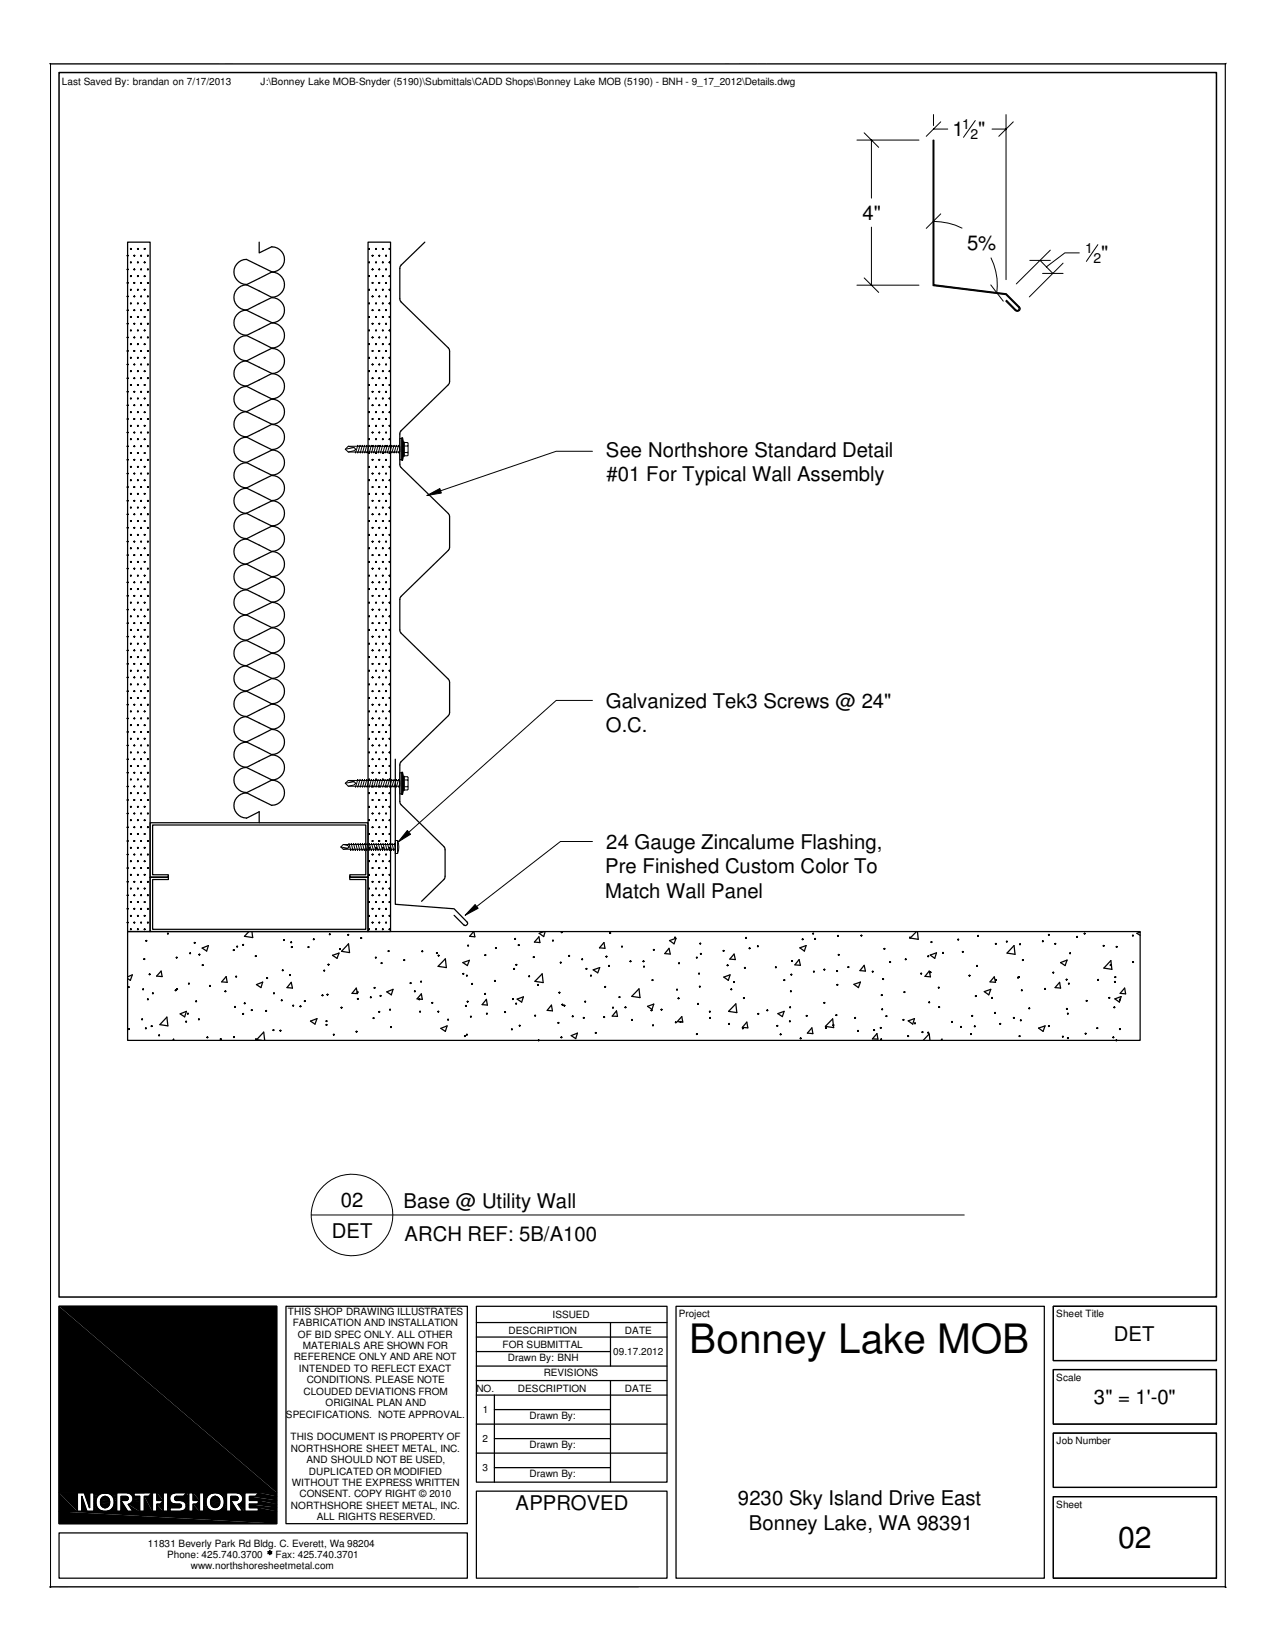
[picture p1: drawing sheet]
<svg xmlns="http://www.w3.org/2000/svg" width="216mm" height="279mm" viewBox="0 0 216 279" stroke-linecap="round" stroke-linejoin="round" font-family="sans-serif">
<defs><g id="words">
<text font-size="6.9" x="116.6" y="229">Bonney Lake MOB</text>
<text font-size="5.1" x="189.2" y="262">02</text>
<g font-size="3.4">
<text x="161.2" y="23.1">1</text>
<text x="165.5" y="23.1">&quot;</text>
<text x="145.9" y="37.3">4&quot;</text>
<text x="163.6" y="42.3">5%</text>
<text x="186.3" y="44.1">&quot;</text>
<text x="102.5" y="77.3">See Northshore Standard Detail</text>
<text x="102.6" y="81.4">#01 For Typical Wall Assembly</text>
<text x="102.5" y="119.8">Galvanized Tek3 Screws @ 24&quot;</text>
<text x="102.5" y="123.9">O.C.</text>
<text x="102.6" y="143.7">24 Gauge Zincalume Flashing,</text>
<text x="102.4" y="147.8">Pre Finished Custom Color To</text>
<text x="102.4" y="151.9">Match Wall Panel</text>
<text x="56.1" y="209.5">DET</text>
<text x="57.7" y="204.2">02</text>
<text x="68.3" y="204.4">Base @ Utility Wall</text>
<text x="68.5" y="210">ARCH REF: 5B/A100</text>
<text x="188.5" y="226.9">DET</text>
<text x="185.1" y="237.6">3&quot; = 1'-0&quot;</text>
<text x="87.2" y="255.6">APPROVED</text>
<text x="124.8" y="254.8">9230 Sky Island Drive East</text>
<text x="126.7" y="259">Bonney Lake, WA 98391</text>
</g>
<g font-size="2.4">
<text x="162.8" y="21.8">1</text>
<text x="164.2" y="23.6">2</text>
<text x="183.6" y="42.8">1</text>
<text x="185" y="44.6">2</text>
</g>
<g font-size="1.7">
<text x="10.5" y="14.3">Last Saved By: brandan on 7/17/2013</text>
<text x="44.1" y="14.3">J:\Bonney Lake MOB-Snyder (5190)\Submittals\CADD Shops\Bonney Lake MOB (5190) - BNH - 9_17_2012\Details.dwg</text>
<text x="48.7" y="222.5">THIS SHOP DRAWING ILLUSTRATES</text>
<text x="49.5" y="224.5">FABRICATION AND INSTALLATION</text>
<text x="50.4" y="226.4">OF BID SPEC ONLY. ALL OTHER</text>
<text x="86.1" y="225.7">DESCRIPTION</text>
<text x="93.5" y="223.1">ISSUED</text>
<text x="105.7" y="225.7">DATE</text>
<text x="114.9" y="222.9">Project</text>
<text x="178.7" y="222.9">Sheet Title</text>
<text x="49.7" y="230.2">REFERENCE ONLY AND ARE NOT</text>
<text x="50.6" y="232.2">INTENDED TO REFLECT EXACT</text>
<text x="51.2" y="228.3">MATERIALS ARE SHOWN FOR</text>
<text x="85" y="228.1">FOR SUBMITTAL</text>
<text x="85.9" y="230.4">Drawn By: BNH</text>
<text x="92" y="232.9">REVISIONS</text>
<text x="103.8" y="229.4">09.17.2012</text>
<text x="178.7" y="233.7">Scale</text>
<text x="48.4" y="239.9">SPECIFICATIONS. NOTE APPROVAL.</text>
<text x="51.4" y="236">CLOUDED DEVIATIONS FROM</text>
<text x="51.9" y="234.1">CONDITIONS. PLEASE NOTE</text>
<text x="55.1" y="238">ORIGINAL PLAN AND</text>
<text x="80.6" y="235.5">NO.</text>
<text x="81.7" y="239.2">1</text>
<text x="87.6" y="235.5">DESCRIPTION</text>
<text x="105.7" y="235.5">DATE</text>
<text x="49.1" y="243.8">THIS DOCUMENT IS PROPERTY OF</text>
<text x="49.2" y="245.7">NORTHSHORE SHEET METAL, INC.</text>
<text x="81.7" y="244.1">2</text>
<text x="89.6" y="240.2">Drawn By:</text>
<text x="89.6" y="245.1">Drawn By:</text>
<text x="178.8" y="244.4">Job Number</text>
<text x="49.4" y="251.5">WITHOUT THE EXPRESS WRITTEN</text>
<text x="51.9" y="247.6">AND SHOULD NOT BE USED,</text>
<text x="52.3" y="249.6">DUPLICATED OR MODIFIED</text>
<text x="81.6" y="249">3</text>
<text x="89.6" y="250">Drawn By:</text>
<text x="49.2" y="255.4">NORTHSHORE SHEET METAL, INC.</text>
<text x="50.7" y="253.4">CONSENT. COPY RIGHT © 2010</text>
<text x="53.6" y="257.3">ALL RIGHTS RESERVED.</text>
<text x="178.7" y="255.1">Sheet</text>
<text x="25" y="261.7">11831 Beverly Park Rd Bldg. C. Everett, Wa 98204</text>
<text x="28.3" y="263.7">Phone: 425.740.3700</text>
<text x="46.6" y="263.7">Fax: 425.740.3701</text>
<text x="32.3" y="265.6">www.northshoresheetmetal.com</text>
</g>
</g></defs>
<g fill="none" stroke="#000" stroke-width=".17">
<path d="M145 23.7h10.5M146.2 22.5l2.5 2.4M147.4 23.7v9.8M147.4 38.4v9.9M157.9 23.7h.1v24.5l12.3 1.5 2.2 2.2-.2 .1-2.1-2.1-12.3-1.6zM157.9 23.7v24.6M21.5 43.2h.2M21.5 43.3h.2M21.5 45.6h.2M21.5 47.8h.2M21.5 47.9h.2M21.5 50.1h.2"/>
<path d="M21.5 50.2h.2M21.5 52.5h.2M21.5 54.7h.2M21.5 54.8h.2M21.5 57.1h.2M21.5 57.2h.2M21.5 59.4h.2M21.5 43.3h.1M21.5 43.2h.1M21.5 45.7h.1M21.5 45.5h.1M21.5 48h.1"/>
<path d="M21.5 47.8h.1M21.5 50.2h.1M21.5 50.1h.1M21.5 52.6h.1M21.5 52.4h.1M21.5 54.9h.1M21.5 54.7h.1M21.5 57.2h.1M21.5 57h.1M21.5 59.5h.1M21.5 59.3h.1M22.1 42.1h.1"/>
<path d="M22.1 42.2h.1M22.1 44.4h.1M22.1 44.5h.1M22.1 46.7h.1M22.1 46.8h.1M22.1 49h.1M22.1 49.1h.1M22.1 51.3h.1M22.1 51.4h.1M22.1 53.6h.1M22.1 53.7h.1M22.1 55.9h.1"/>
<path d="M22.1 56h.1M22.1 58.2h.1M22.1 58.3h.1M22.1 42h.1M22.1 44.3h.1M22.1 48.9h.1M22.1 55.8h.1M22.6 43.2h.2M22.6 43.3h.2M22.6 45.6h.2M22.6 47.8h.2M22.6 47.9h.2"/>
<path d="M22.6 50.1h.2M22.6 50.2h.2M22.6 52.5h.2M22.6 54.7h.2M22.6 54.8h.2M22.6 57.1h.2M22.6 57.2h.2M22.6 59.4h.2M22.7 43.3h.1M22.7 43.2h.1M22.7 45.7h.1M22.7 45.5h.1"/>
<path d="M22.7 48h.1M22.7 47.8h.1M22.7 50.2h.1M22.7 50.1h.1M22.7 52.6h.1M22.7 52.4h.1M22.7 54.9h.1M22.7 54.7h.1M22.7 57.2h.1M22.7 57h.1M22.7 59.5h.1M22.7 59.3h.1"/>
<path d="M23.2 42.1h.2M23.2 42.2h.2M23.2 44.4h.2M23.2 44.5h.2M23.2 46.7h.2M23.2 46.8h.2M23.2 49h.2M23.2 49.1h.2M23.2 51.3h.2M23.2 51.4h.2M23.2 53.6h.2M23.2 53.7h.2"/>
<path d="M23.2 55.9h.2M23.2 56h.2M23.2 58.2h.2M23.2 58.3h.2M23.3 42.2h.1M23.3 42h.1M23.3 44.5h.1M23.3 44.3h.1M23.3 46.8h.1M23.3 46.7h.1M23.3 49.1h.1M23.3 48.9h.1"/>
<path d="M23.3 51.4h.1M23.3 51.3h.1M23.3 53.7h.1M23.3 53.6h.1M23.3 56h.1M23.3 55.8h.1M23.3 58.3h.1M23.3 58.2h.1M23.8 43.2h.2M23.8 43.3h.2M23.8 45.6h.2M23.8 47.8h.2"/>
<path d="M23.8 47.9h.2M23.8 50.1h.2M23.8 50.2h.2M23.8 52.5h.2M23.8 54.7h.2M23.8 54.8h.2M23.8 57.1h.2M23.8 57.2h.2M23.8 59.4h.2M23.8 43.3h.1M23.8 43.2h.1M23.8 45.7h.1"/>
<path d="M23.8 45.5h.1M23.8 48h.1M23.8 47.8h.1M23.8 50.2h.1M23.8 50.1h.1M23.8 52.6h.1M23.8 52.4h.1M23.8 54.9h.1M23.8 54.7h.1M23.8 57.2h.1M23.8 57h.1M23.8 59.5h.1"/>
<path d="M23.8 59.3h.1M24.4 42.1h.2M24.4 42.2h.2M24.4 44.4h.2M24.4 44.5h.2M24.4 46.7h.2M24.4 46.8h.2M24.4 49h.2M24.4 49.1h.2M24.4 51.3h.2M24.4 51.4h.2M24.4 53.6h.2"/>
<path d="M24.4 53.7h.2M24.4 55.9h.2M24.4 56h.2M24.4 58.2h.2M24.4 58.3h.2M24.4 42.2h.1M24.4 42h.1M24.4 44.5h.1M24.4 44.3h.1M24.4 46.8h.1M24.4 46.7h.1M24.4 49.1h.1"/>
<path d="M24.4 48.9h.1M24.4 51.4h.1M24.4 51.3h.1M24.4 53.7h.1M24.4 53.6h.1M24.4 56h.1M24.4 55.8h.1M24.4 58.3h.1M24.4 58.2h.1M24.9 43.2h.2M24.9 43.3h.2M24.9 45.6h.2"/>
<path d="M24.9 47.8h.2M24.9 47.9h.2M24.9 50.1h.2M24.9 50.2h.2M24.9 52.5h.2M24.9 54.7h.2M24.9 54.8h.2M24.9 57.1h.2M24.9 57.2h.2M24.9 59.4h.2M25 43.3h.1M25 43.2h.1"/>
<path d="M25 45.7h.1M25 45.5h.1M25 48h.1M25 47.8h.1M25 50.2h.1M25 50.1h.1M25 52.6h.1M25 52.4h.1M25 54.9h.1M25 54.7h.1M25 57.2h.1M25 57h.1"/>
<path d="M25 59.5h.1M25 59.3h.1M62.4 42.1h.1M62.4 42.2h.1M62.4 44.4h.1M62.4 44.5h.1M62.4 46.7h.1M62.4 46.8h.1M62.4 49h.1M62.4 49.1h.1M62.4 51.3h.1M62.4 51.4h.1"/>
<path d="M62.4 53.6h.1M62.4 53.7h.1M62.4 55.9h.1M62.4 56h.1M62.4 58.2h.1M62.4 58.3h.1M62.4 42h.1M62.4 44.3h.1M62.4 48.9h.1M62.4 55.8h.1M62.9 43.2h.2M62.9 43.3h.2"/>
<path d="M62.9 45.6h.2M62.9 47.8h.2M62.9 47.9h.2M62.9 50.1h.2M62.9 50.2h.2M62.9 52.5h.2M62.9 54.7h.2M62.9 54.8h.2M62.9 57.1h.2M62.9 57.2h.2M62.9 59.4h.2M63 43.3h.1"/>
<path d="M63 43.2h.1M63 45.7h.1M63 45.5h.1M63 48h.1M63 47.8h.1M63 50.2h.1M63 50.1h.1M63 52.6h.1M63 52.4h.1M63 54.9h.1M63 54.7h.1M63 57.2h.1"/>
<path d="M63 57h.1M63 59.5h.1M63 59.3h.1M63.5 42.1h.2M63.5 42.2h.2M63.5 44.4h.2M63.5 44.5h.2M63.5 46.7h.2M63.5 46.8h.2M63.5 49h.2M63.5 49.1h.2M63.5 51.3h.2"/>
<path d="M63.5 51.4h.2M63.5 53.6h.2M63.5 53.7h.2M63.5 55.9h.2M63.5 56h.2M63.5 58.2h.2M63.5 58.3h.2M63.6 42.2h.1M63.6 42h.1M63.6 44.5h.1M63.6 44.3h.1M63.6 46.8h.1"/>
<path d="M63.6 46.7h.1M63.6 49.1h.1M63.6 48.9h.1M63.6 51.4h.1M63.6 51.3h.1M63.6 53.7h.1M63.6 53.6h.1M63.6 56h.1M63.6 55.8h.1M63.6 58.3h.1M63.6 58.2h.1M64.1 43.2h.2"/>
<path d="M64.1 43.3h.2M64.1 45.6h.2M64.1 47.8h.2M64.1 47.9h.2M64.1 50.1h.2M64.1 50.2h.2M64.1 52.5h.2M64.1 54.7h.2M64.1 54.8h.2M64.1 57.1h.2M64.1 57.2h.2M64.1 59.4h.2"/>
<path d="M64.1 43.3h.1M64.1 43.2h.1M64.1 45.7h.1M64.1 45.5h.1M64.1 48h.1M64.1 47.8h.1M64.1 50.2h.1M64.1 50.1h.1M64.1 52.6h.1M64.1 52.4h.1M64.1 54.9h.1M64.1 54.7h.1"/>
<path d="M64.1 57.2h.1M64.1 57h.1M64.1 59.5h.1M64.1 59.3h.1M64.7 42.1h.2M64.7 42.2h.2M64.7 44.4h.2M64.7 44.5h.2M64.7 46.7h.2M64.7 46.8h.2M64.7 49h.2M64.7 49.1h.2"/>
<path d="M64.7 51.3h.2M64.7 51.4h.2M64.7 53.6h.2M64.7 53.7h.2M64.7 55.9h.2M64.7 56h.2M64.7 58.2h.2M64.7 58.3h.2M64.7 42.2h.1M64.7 42h.1M64.7 44.5h.1M64.7 44.3h.1"/>
<path d="M64.7 46.8h.1M64.7 46.7h.1M64.7 49.1h.1M64.7 48.9h.1M64.7 51.4h.1M64.7 51.3h.1M64.7 53.7h.1M64.7 53.6h.1M64.7 56h.1M64.7 55.8h.1M64.7 58.3h.1M64.7 58.2h.1"/>
<path d="M65.2 43.2h.2M65.2 43.3h.2M65.2 45.6h.2M65.2 47.8h.2M65.2 47.9h.2M65.2 50.1h.2M65.2 50.2h.2M65.2 52.5h.2M65.2 54.7h.2M65.2 54.8h.2M65.2 57.1h.2M65.2 57.2h.2"/>
<path d="M65.2 59.4h.2M65.3 43.3h.1M65.3 43.2h.1M65.3 45.7h.1M65.3 45.5h.1M65.3 48h.1M65.3 47.8h.1M65.3 50.2h.1M65.3 50.1h.1M65.3 52.6h.1M65.3 52.4h.1M65.3 54.9h.1"/>
<path d="M65.3 54.7h.1M65.3 57.2h.1M65.3 57h.1M65.3 59.5h.1M65.3 59.3h.1M65.8 42.1h.2M65.8 42.2h.2M65.8 44.4h.2M65.8 44.5h.2M65.8 46.7h.2M65.8 46.8h.2M65.8 49h.2"/>
<path d="M65.8 49.1h.2M65.8 51.3h.2M65.8 51.4h.2M65.8 53.6h.2M65.8 53.7h.2M65.8 55.9h.2M65.8 56h.2M65.8 58.2h.2M65.8 58.3h.2M65.9 42.2h.1M65.9 42h.1M65.9 44.5h.1"/>
<path d="M65.9 44.3h.1M65.9 46.8h.1M65.9 46.7h.1M65.9 49.1h.1M65.9 48.9h.1M65.9 51.4h.1M65.9 51.3h.1M65.9 53.7h.1M65.9 53.6h.1M65.9 56h.1M65.9 55.8h.1M65.9 58.3h.1"/>
<path d="M65.9 58.2h.1M145 48.3h10.5M146.2 47l2.5 2.5M170.3 50.8l1.6 1.7-.1 .1-1.6-1.6zM172.3 52l.2-.1a.48 .48 0 0 1 0 .7 .48 .48 0 0 1-.7 0l.1-.1a.3 .3 0 0 0 .4 0 .3 .3 0 0 0 0-.5zM21.5 61.6h.2M21.5 61.7h.2M21.5 64h.2M21.5 64.1h.2M21.5 66.3h.2M21.5 68.5h.2M21.5 68.6h.2"/>
<path d="M21.5 70.9h.2M21.5 71h.2M21.5 73.2h.2M21.5 75.5h.2M21.5 75.6h.2M21.5 77.8h.2M21.5 77.9h.2M21.5 61.8h.1M21.5 61.6h.1M21.5 64.1h.1M21.5 63.9h.1M21.5 66.4h.1"/>
<path d="M21.5 66.2h.1M21.5 68.7h.1M21.5 68.5h.1M21.5 71h.1M21.5 70.8h.1M21.5 73.3h.1M21.5 73.1h.1M21.5 75.6h.1M21.5 75.4h.1M21.5 77.9h.1M21.5 77.7h.1M22.1 60.5h.1"/>
<path d="M22.1 60.6h.1M22.1 62.8h.1M22.1 62.9h.1M22.1 65.1h.1M22.1 65.2h.1M22.1 67.4h.1M22.1 67.5h.1M22.1 69.7h.1M22.1 69.8h.1M22.1 72h.1M22.1 72.1h.1M22.1 74.3h.1"/>
<path d="M22.1 74.4h.1M22.1 76.6h.1M22.1 76.7h.1M22.1 79h.1M22.1 62.7h.1M22.1 69.9h.1M22.1 76.8h.1M22.1 79.1h.1M22.1 78.9h.1M22.6 61.6h.2M22.6 61.7h.2M22.6 64h.2"/>
<path d="M22.6 64.1h.2M22.6 66.3h.2M22.6 68.5h.2M22.6 68.6h.2M22.6 70.9h.2M22.6 71h.2M22.6 73.2h.2M22.6 75.5h.2M22.6 75.6h.2M22.6 77.8h.2M22.6 77.9h.2M22.7 61.8h.1"/>
<path d="M22.7 61.6h.1M22.7 64.1h.1M22.7 63.9h.1M22.7 66.4h.1M22.7 66.2h.1M22.7 68.7h.1M22.7 68.5h.1M22.7 71h.1M22.7 70.8h.1M22.7 73.3h.1M22.7 73.1h.1M22.7 75.6h.1"/>
<path d="M22.7 75.4h.1M22.7 77.9h.1M22.7 77.7h.1M23.2 60.5h.2M23.2 60.6h.2M23.2 62.8h.2M23.2 62.9h.2M23.2 65.1h.2M23.2 65.2h.2M23.2 67.4h.2M23.2 67.5h.2M23.2 69.7h.2"/>
<path d="M23.2 69.8h.2M23.2 72h.2M23.2 72.1h.2M23.2 74.3h.2M23.2 74.4h.2M23.2 76.6h.2M23.2 76.7h.2M23.2 79h.2M23.3 60.6h.1M23.3 60.5h.1M23.3 62.9h.1M23.3 62.7h.1"/>
<path d="M23.3 65.2h.1M23.3 65.1h.1M23.3 67.5h.1M23.3 67.4h.1M23.3 69.9h.1M23.3 69.7h.1M23.3 72.1h.1M23.3 72h.1M23.3 74.4h.1M23.3 74.3h.1M23.3 76.8h.1M23.3 76.6h.1"/>
<path d="M23.3 79.1h.1M23.3 78.9h.1M23.8 61.6h.2M23.8 61.7h.2M23.8 64h.2M23.8 64.1h.2M23.8 66.3h.2M23.8 68.5h.2M23.8 68.6h.2M23.8 70.9h.2M23.8 71h.2M23.8 73.2h.2"/>
<path d="M23.8 75.5h.2M23.8 75.6h.2M23.8 77.8h.2M23.8 77.9h.2M23.8 61.8h.1M23.8 61.6h.1M23.8 64.1h.1M23.8 63.9h.1M23.8 66.4h.1M23.8 66.2h.1M23.8 68.7h.1M23.8 68.5h.1"/>
<path d="M23.8 71h.1M23.8 70.8h.1M23.8 73.3h.1M23.8 73.1h.1M23.8 75.6h.1M23.8 75.4h.1M23.8 77.9h.1M23.8 77.7h.1M24.4 60.5h.2M24.4 60.6h.2M24.4 62.8h.2M24.4 62.9h.2"/>
<path d="M24.4 65.1h.2M24.4 65.2h.2M24.4 67.4h.2M24.4 67.5h.2M24.4 69.7h.2M24.4 69.8h.2M24.4 72h.2M24.4 72.1h.2M24.4 74.3h.2M24.4 74.4h.2M24.4 76.6h.2M24.4 76.7h.2"/>
<path d="M24.4 79h.2M24.4 60.6h.1M24.4 60.5h.1M24.4 62.9h.1M24.4 62.7h.1M24.4 65.2h.1M24.4 65.1h.1M24.4 67.5h.1M24.4 67.4h.1M24.4 69.9h.1M24.4 69.7h.1M24.4 72.1h.1"/>
<path d="M24.4 72h.1M24.4 74.4h.1M24.4 74.3h.1M24.4 76.8h.1M24.4 76.6h.1M24.4 79.1h.1M24.4 78.9h.1M24.9 61.6h.2M24.9 61.7h.2M24.9 64h.2M24.9 64.1h.2M24.9 66.3h.2"/>
<path d="M24.9 68.5h.2M24.9 68.6h.2M24.9 70.9h.2M24.9 71h.2M24.9 73.2h.2M24.9 75.5h.2M24.9 75.6h.2M24.9 77.8h.2M24.9 77.9h.2M25 61.8h.1M25 61.6h.1M25 64.1h.1"/>
<path d="M25 63.9h.1M25 66.4h.1M25 66.2h.1M25 68.7h.1M25 68.5h.1M25 71h.1M25 70.8h.1M25 73.3h.1M25 73.1h.1M25 75.6h.1M25 75.4h.1M25 77.9h.1"/>
<path d="M25 77.7h.1M62.4 60.5h.1M62.4 60.6h.1M62.4 62.8h.1M62.4 62.9h.1M62.4 65.1h.1M62.4 65.2h.1M62.4 67.4h.1M62.4 67.5h.1M62.4 69.7h.1M62.4 69.8h.1M62.4 72h.1"/>
<path d="M62.4 72.1h.1M62.4 74.3h.1M62.4 74.4h.1M62.4 76.6h.1M62.4 76.7h.1M62.4 79h.1M62.4 62.7h.1M62.4 69.9h.1M62.4 76.8h.1M62.4 79.1h.1M62.4 78.9h.1M62.9 61.6h.2"/>
<path d="M62.9 61.7h.2M62.9 64h.2M62.9 64.1h.2M62.9 66.3h.2M62.9 68.5h.2M62.9 68.6h.2M62.9 70.9h.2M62.9 71h.2M62.9 73.2h.2M62.9 75.5h.2M62.9 75.6h.2M62.9 77.8h.2"/>
<path d="M62.9 77.9h.2M63 61.8h.1M63 61.6h.1M63 64.1h.1M63 63.9h.1M63 66.4h.1M63 66.2h.1M63 68.7h.1M63 68.5h.1M63 71h.1M63 70.8h.1M63 73.3h.1"/>
<path d="M63 73.1h.1M63 75.6h.1M63 75.4h.1M63 77.9h.1M63 77.7h.1M63.5 60.5h.2M63.5 60.6h.2M63.5 62.8h.2M63.5 62.9h.2M63.5 65.1h.2M63.5 65.2h.2M63.5 67.4h.2"/>
<path d="M63.5 67.5h.2M63.5 69.7h.2M63.5 69.8h.2M63.5 72h.2M63.5 72.1h.2M63.5 74.3h.2M63.5 74.4h.2M63.5 76.6h.2M63.5 76.7h.2M63.5 79h.2M63.6 60.6h.1M63.6 60.5h.1"/>
<path d="M63.6 62.9h.1M63.6 62.7h.1M63.6 65.2h.1M63.6 65.1h.1M63.6 67.5h.1M63.6 67.4h.1M63.6 69.9h.1M63.6 69.7h.1M63.6 72.1h.1M63.6 72h.1M63.6 74.4h.1M63.6 74.3h.1"/>
<path d="M63.6 76.8h.1M63.6 76.6h.1M63.6 79.1h.1M63.6 78.9h.1M64.1 61.6h.2M64.1 61.7h.2M64.1 64h.2M64.1 64.1h.2M64.1 66.3h.2M64.1 68.5h.2M64.1 68.6h.2M64.1 70.9h.2"/>
<path d="M64.1 71h.2M64.1 73.2h.2M64.1 75.5h.2M64.1 75.6h.2M64.1 77.8h.2M64.1 77.9h.2M64.1 61.8h.1M64.1 61.6h.1M64.1 64.1h.1M64.1 63.9h.1M64.1 66.4h.1M64.1 66.2h.1"/>
<path d="M64.1 68.7h.1M64.1 68.5h.1M64.1 71h.1M64.1 70.8h.1M64.1 73.3h.1M64.1 73.1h.1M64.1 75.6h.1M64.1 75.4h.1M64.1 77.9h.1M64.1 77.7h.1M64.7 60.5h.2M64.7 60.6h.2"/>
<path d="M64.7 62.8h.2M64.7 62.9h.2M64.7 65.1h.2M64.7 65.2h.2M64.7 67.4h.2M64.7 67.5h.2M64.7 69.7h.2M64.7 69.8h.2M64.7 72h.2M64.7 72.1h.2M64.7 74.3h.2M64.7 74.4h.2"/>
<path d="M64.7 76.6h.2M64.7 76.7h.2M64.7 79h.2M64.7 60.6h.1M64.7 60.5h.1M64.7 62.9h.1M64.7 62.7h.1M64.7 65.2h.1M64.7 65.1h.1M64.7 67.5h.1M64.7 67.4h.1M64.7 69.9h.1"/>
<path d="M64.7 69.7h.1M64.7 72.1h.1M64.7 72h.1M64.7 74.4h.1M64.7 74.3h.1M64.7 76.8h.1M64.7 76.6h.1M64.7 79.1h.1M64.7 78.9h.1M65.2 61.6h.2M65.2 61.7h.2M65.2 64h.2"/>
<path d="M65.2 64.1h.2M65.2 66.3h.2M65.2 68.5h.2M65.2 68.6h.2M65.2 70.9h.2M65.2 71h.2M65.2 73.2h.2M65.2 75.5h.2M65.2 75.6h.2M65.2 77.8h.2M65.2 77.9h.2M65.3 61.8h.1"/>
<path d="M65.3 61.6h.1M65.3 64.1h.1M65.3 63.9h.1M65.3 66.4h.1M65.3 66.2h.1M65.3 68.7h.1M65.3 68.5h.1M65.3 71h.1M65.3 70.8h.1M65.3 73.3h.1M65.3 73.1h.1M65.3 75.6h.1"/>
<path d="M65.3 75.4h.1M65.3 77.9h.1M65.3 77.7h.1M65.8 60.5h.2M65.8 60.6h.2M65.8 62.8h.2M65.8 62.9h.2M65.8 65.1h.2M65.8 65.2h.2M65.8 67.4h.2M65.8 67.5h.2M65.8 69.7h.2"/>
<path d="M65.8 69.8h.2M65.8 72h.2M65.8 72.1h.2M65.8 74.3h.2M65.8 74.4h.2M65.8 76.6h.2M65.8 76.7h.2M65.8 79h.2M65.9 60.6h.1M65.9 60.5h.1M65.9 62.9h.1M65.9 62.7h.1"/>
<path d="M65.9 65.2h.1M65.9 65.1h.1M65.9 67.5h.1M65.9 67.4h.1M65.9 69.9h.1M65.9 69.7h.1M65.9 72.1h.1M65.9 72h.1M65.9 74.4h.1M65.9 74.3h.1M65.9 76.8h.1M65.9 76.6h.1"/>
<path d="M65.9 79.1h.1M65.9 78.9h.1M21.5 80.1h.2M21.5 80.2h.2M21.5 82.4h.2M21.5 82.5h.2M21.5 84.7h.2M21.5 84.8h.2M21.5 87h.2M21.5 87.1h.2M21.5 89.3h.2M21.5 89.4h.2"/>
<path d="M21.5 91.6h.2M21.5 91.7h.2M21.5 93.9h.2M21.5 94h.2M21.5 96.2h.2M21.5 96.3h.2M21.5 98.5h.2M21.5 98.6h.2M21.5 80.2h.1M21.5 80.1h.1M21.5 82.5h.1M21.5 82.3h.1"/>
<path d="M21.5 84.8h.1M21.5 84.7h.1M21.5 87.1h.1M21.5 87h.1M21.5 89.4h.1M21.5 89.2h.1M21.5 91.7h.1M21.5 91.6h.1M21.5 94h.1M21.5 93.9h.1M21.5 96.3h.1M21.5 96.1h.1"/>
<path d="M21.5 98.6h.1M21.5 98.5h.1M22.1 81.2h.1M22.1 81.3h.1M22.1 83.5h.1M22.1 83.6h.1M22.1 85.9h.1M22.1 88.1h.1M22.1 88.2h.1M22.1 90.5h.1M22.1 90.6h.1M22.1 92.8h.1"/>
<path d="M22.1 95h.1M22.1 95.1h.1M22.1 97.4h.1M22.1 97.5h.1M22.1 99.7h.1M22.1 81.4h.1M22.1 83.7h.1M22.1 86h.1M22.1 85.8h.1M22.1 88.3h.1M22.1 90.4h.1M22.1 92.9h.1"/>
<path d="M22.1 92.7h.1M22.1 95.2h.1M22.1 97.3h.1M22.1 99.8h.1M22.1 99.6h.1M22.6 80.1h.2M22.6 80.2h.2M22.6 82.4h.2M22.6 82.5h.2M22.6 84.7h.2M22.6 84.8h.2M22.6 87h.2"/>
<path d="M22.6 87.1h.2M22.6 89.3h.2M22.6 89.4h.2M22.6 91.6h.2M22.6 91.7h.2M22.6 93.9h.2M22.6 94h.2M22.6 96.2h.2M22.6 96.3h.2M22.6 98.5h.2M22.6 98.6h.2M22.7 80.2h.1"/>
<path d="M22.7 80.1h.1M22.7 82.5h.1M22.7 82.3h.1M22.7 84.8h.1M22.7 84.7h.1M22.7 87.1h.1M22.7 87h.1M22.7 89.4h.1M22.7 89.2h.1M22.7 91.7h.1M22.7 91.6h.1M22.7 94h.1"/>
<path d="M22.7 93.9h.1M22.7 96.3h.1M22.7 96.1h.1M22.7 98.6h.1M22.7 98.5h.1M23.2 81.2h.2M23.2 81.3h.2M23.2 83.5h.2M23.2 83.6h.2M23.2 85.9h.2M23.2 88.1h.2M23.2 88.2h.2"/>
<path d="M23.2 90.5h.2M23.2 90.6h.2M23.2 92.8h.2M23.2 95h.2M23.2 95.1h.2M23.2 97.4h.2M23.2 97.5h.2M23.2 99.7h.2M23.3 81.4h.1M23.3 81.2h.1M23.3 83.7h.1M23.3 83.5h.1"/>
<path d="M23.3 86h.1M23.3 85.8h.1M23.3 88.3h.1M23.3 88.1h.1M23.3 90.6h.1M23.3 90.4h.1M23.3 92.9h.1M23.3 92.7h.1M23.3 95.2h.1M23.3 95h.1M23.3 97.5h.1M23.3 97.3h.1"/>
<path d="M23.3 99.8h.1M23.3 99.6h.1M23.8 80.1h.2M23.8 80.2h.2M23.8 82.4h.2M23.8 82.5h.2M23.8 84.7h.2M23.8 84.8h.2M23.8 87h.2M23.8 87.1h.2M23.8 89.3h.2M23.8 89.4h.2"/>
<path d="M23.8 91.6h.2M23.8 91.7h.2M23.8 93.9h.2M23.8 94h.2M23.8 96.2h.2M23.8 96.3h.2M23.8 98.5h.2M23.8 98.6h.2M23.8 80.2h.1M23.8 80.1h.1M23.8 82.5h.1M23.8 82.3h.1"/>
<path d="M23.8 84.8h.1M23.8 84.7h.1M23.8 87.1h.1M23.8 87h.1M23.8 89.4h.1M23.8 89.2h.1M23.8 91.7h.1M23.8 91.6h.1M23.8 94h.1M23.8 93.9h.1M23.8 96.3h.1M23.8 96.1h.1"/>
<path d="M23.8 98.6h.1M23.8 98.5h.1M24.4 81.2h.2M24.4 81.3h.2M24.4 83.5h.2M24.4 83.6h.2M24.4 85.9h.2M24.4 88.1h.2M24.4 88.2h.2M24.4 90.5h.2M24.4 90.6h.2M24.4 92.8h.2"/>
<path d="M24.4 95h.2M24.4 95.1h.2M24.4 97.4h.2M24.4 97.5h.2M24.4 99.7h.2M24.4 81.4h.1M24.4 81.2h.1M24.4 83.7h.1M24.4 83.5h.1M24.4 86h.1M24.4 85.8h.1M24.4 88.3h.1"/>
<path d="M24.4 88.1h.1M24.4 90.6h.1M24.4 90.4h.1M24.4 92.9h.1M24.4 92.7h.1M24.4 95.2h.1M24.4 95h.1M24.4 97.5h.1M24.4 97.3h.1M24.4 99.8h.1M24.4 99.6h.1M24.9 80.1h.2"/>
<path d="M24.9 80.2h.2M24.9 82.4h.2M24.9 82.5h.2M24.9 84.7h.2M24.9 84.8h.2M24.9 87h.2M24.9 87.1h.2M24.9 89.3h.2M24.9 89.4h.2M24.9 91.6h.2M24.9 91.7h.2M24.9 93.9h.2"/>
<path d="M24.9 94h.2M24.9 96.2h.2M24.9 96.3h.2M24.9 98.5h.2M24.9 98.6h.2M25 80.2h.1M25 80.1h.1M25 82.5h.1M25 82.3h.1M25 84.8h.1M25 84.7h.1M25 87.1h.1"/>
<path d="M25 87h.1M25 89.4h.1M25 89.2h.1M25 91.7h.1M25 91.6h.1M25 94h.1M25 93.9h.1M25 96.3h.1M25 96.1h.1M25 98.6h.1M25 98.5h.1M62.4 81.2h.1"/>
<path d="M62.4 81.3h.1M62.4 83.5h.1M62.4 83.6h.1M62.4 85.9h.1M62.4 88.1h.1M62.4 88.2h.1M62.4 90.5h.1M62.4 90.6h.1M62.4 92.8h.1M62.4 95h.1M62.4 95.1h.1M62.4 97.4h.1"/>
<path d="M62.4 97.5h.1M62.4 99.7h.1M62.4 81.4h.1M62.4 83.7h.1M62.4 86h.1M62.4 85.8h.1M62.4 88.3h.1M62.4 90.4h.1M62.4 92.9h.1M62.4 92.7h.1M62.4 95.2h.1M62.4 97.3h.1"/>
<path d="M62.4 99.8h.1M62.4 99.6h.1M62.9 80.1h.2M62.9 80.2h.2M62.9 82.4h.2M62.9 82.5h.2M62.9 84.7h.2M62.9 84.8h.2M62.9 87h.2M62.9 87.1h.2M62.9 89.3h.2M62.9 89.4h.2"/>
<path d="M62.9 91.6h.2M62.9 91.7h.2M62.9 93.9h.2M62.9 94h.2M62.9 96.2h.2M62.9 96.3h.2M62.9 98.5h.2M62.9 98.6h.2M63 80.2h.1M63 80.1h.1M63 82.5h.1M63 82.3h.1"/>
<path d="M63 84.8h.1M63 84.7h.1M63 87.1h.1M63 87h.1M63 89.4h.1M63 89.2h.1M63 91.7h.1M63 91.6h.1M63 94h.1M63 93.9h.1M63 96.3h.1M63 96.1h.1"/>
<path d="M63 98.6h.1M63 98.5h.1M63.5 81.2h.2M63.5 81.3h.2M63.5 83.5h.2M63.5 83.6h.2M63.5 85.9h.2M63.5 88.1h.2M63.5 88.2h.2M63.5 90.5h.2M63.5 90.6h.2M63.5 92.8h.2"/>
<path d="M63.5 95h.2M63.5 95.1h.2M63.5 97.4h.2M63.5 97.5h.2M63.5 99.7h.2M63.6 81.4h.1M63.6 81.2h.1M63.6 83.7h.1M63.6 83.5h.1M63.6 86h.1M63.6 85.8h.1M63.6 88.3h.1"/>
<path d="M63.6 88.1h.1M63.6 90.6h.1M63.6 90.4h.1M63.6 92.9h.1M63.6 92.7h.1M63.6 95.2h.1M63.6 95h.1M63.6 97.5h.1M63.6 97.3h.1M63.6 99.8h.1M63.6 99.6h.1M64.1 80.1h.2"/>
<path d="M64.1 80.2h.2M64.1 82.4h.2M64.1 82.5h.2M64.1 84.7h.2M64.1 84.8h.2M64.1 87h.2M64.1 87.1h.2M64.1 89.3h.2M64.1 89.4h.2M64.1 91.6h.2M64.1 91.7h.2M64.1 93.9h.2"/>
<path d="M64.1 94h.2M64.1 96.2h.2M64.1 96.3h.2M64.1 98.5h.2M64.1 98.6h.2M64.1 80.2h.1M64.1 80.1h.1M64.1 82.5h.1M64.1 82.3h.1M64.1 84.8h.1M64.1 84.7h.1M64.1 87.1h.1"/>
<path d="M64.1 87h.1M64.1 89.4h.1M64.1 89.2h.1M64.1 91.7h.1M64.1 91.6h.1M64.1 94h.1M64.1 93.9h.1M64.1 96.3h.1M64.1 96.1h.1M64.1 98.6h.1M64.1 98.5h.1M64.7 81.2h.2"/>
<path d="M64.7 81.3h.2M64.7 83.5h.2M64.7 83.6h.2M64.7 85.9h.2M64.7 88.1h.2M64.7 88.2h.2M64.7 90.5h.2M64.7 90.6h.2M64.7 92.8h.2M64.7 95h.2M64.7 95.1h.2M64.7 97.4h.2"/>
<path d="M64.7 97.5h.2M64.7 99.7h.2M64.7 81.4h.1M64.7 81.2h.1M64.7 83.7h.1M64.7 83.5h.1M64.7 86h.1M64.7 85.8h.1M64.7 88.3h.1M64.7 88.1h.1M64.7 90.6h.1M64.7 90.4h.1"/>
<path d="M64.7 92.9h.1M64.7 92.7h.1M64.7 95.2h.1M64.7 95h.1M64.7 97.5h.1M64.7 97.3h.1M64.7 99.8h.1M64.7 99.6h.1M65.2 80.1h.2M65.2 80.2h.2M65.2 82.4h.2M65.2 82.5h.2"/>
<path d="M65.2 84.7h.2M65.2 84.8h.2M65.2 87h.2M65.2 87.1h.2M65.2 89.3h.2M65.2 89.4h.2M65.2 91.6h.2M65.2 91.7h.2M65.2 93.9h.2M65.2 94h.2M65.2 96.2h.2M65.2 96.3h.2"/>
<path d="M65.2 98.5h.2M65.2 98.6h.2M65.3 80.2h.1M65.3 80.1h.1M65.3 82.5h.1M65.3 82.3h.1M65.3 84.8h.1M65.3 84.7h.1M65.3 87.1h.1M65.3 87h.1M65.3 89.4h.1M65.3 89.2h.1"/>
<path d="M65.3 91.7h.1M65.3 91.6h.1M65.3 94h.1M65.3 93.9h.1M65.3 96.3h.1M65.3 96.1h.1M65.3 98.6h.1M65.3 98.5h.1M65.8 81.2h.2M65.8 81.3h.2M65.8 83.5h.2M65.8 83.6h.2"/>
<path d="M65.8 85.9h.2M65.8 88.1h.2M65.8 88.2h.2M65.8 90.5h.2M65.8 90.6h.2M65.8 92.8h.2M65.8 95h.2M65.8 95.1h.2M65.8 97.4h.2M65.8 97.5h.2M65.8 99.7h.2M65.9 81.4h.1"/>
<path d="M65.9 81.2h.1M65.9 83.7h.1M65.9 83.5h.1M65.9 86h.1M65.9 85.8h.1M65.9 88.3h.1M65.9 88.1h.1M65.9 90.6h.1M65.9 90.4h.1M65.9 92.9h.1M65.9 92.7h.1M65.9 95.2h.1"/>
<path d="M65.9 95h.1M65.9 97.5h.1M65.9 97.3h.1M65.9 99.8h.1M65.9 99.6h.1M21.5 100.8h.2M21.5 100.9h.2M21.5 103.1h.2M21.5 103.2h.2M21.5 105.4h.2M21.5 105.5h.2M21.5 107.7h.2"/>
<path d="M21.5 107.8h.2M21.5 110h.2M21.5 110.1h.2M21.5 112.3h.2M21.5 112.4h.2M21.5 114.6h.2M21.5 114.7h.2M21.5 116.9h.2M21.5 117h.2M21.5 119.2h.2M21.5 119.3h.2M21.5 100.9h.1"/>
<path d="M21.5 100.8h.1M21.5 103.3h.1M21.5 103.1h.1M21.5 105.5h.1M21.5 105.4h.1M21.5 107.8h.1M21.5 107.7h.1M21.5 110.2h.1M21.5 110h.1M21.5 112.4h.1M21.5 112.3h.1M21.5 114.7h.1"/>
<path d="M21.5 114.6h.1M21.5 117.1h.1M21.5 116.9h.1M21.5 119.3h.1M21.5 119.2h.1M22.1 101.9h.1M22.1 102h.1M22.1 104.3h.1M22.1 104.4h.1M22.1 106.6h.1M22.1 108.9h.1M22.1 109h.1"/>
<path d="M22.1 111.2h.1M22.1 111.3h.1M22.1 113.5h.1M22.1 115.8h.1M22.1 115.9h.1M22.1 118.1h.1M22.1 118.2h.1M22.1 102.1h.1M22.1 104.2h.1M22.1 106.7h.1M22.1 106.5h.1M22.1 108.8h.1"/>
<path d="M22.1 111.1h.1M22.1 113.6h.1M22.1 113.4h.1M22.1 115.7h.1M22.1 118h.1M22.6 100.8h.2M22.6 100.9h.2M22.6 103.1h.2M22.6 103.2h.2M22.6 105.4h.2M22.6 105.5h.2M22.6 107.7h.2"/>
<path d="M22.6 107.8h.2M22.6 110h.2M22.6 110.1h.2M22.6 112.3h.2M22.6 112.4h.2M22.6 114.6h.2M22.6 114.7h.2M22.6 116.9h.2M22.6 117h.2M22.6 119.2h.2M22.6 119.3h.2M22.7 100.9h.1"/>
<path d="M22.7 100.8h.1M22.7 103.3h.1M22.7 103.1h.1M22.7 105.5h.1M22.7 105.4h.1M22.7 107.8h.1M22.7 107.7h.1M22.7 110.2h.1M22.7 110h.1M22.7 112.4h.1M22.7 112.3h.1M22.7 114.7h.1"/>
<path d="M22.7 114.6h.1M22.7 117.1h.1M22.7 116.9h.1M22.7 119.3h.1M22.7 119.2h.1M23.2 101.9h.2M23.2 102h.2M23.2 104.3h.2M23.2 104.4h.2M23.2 106.6h.2M23.2 108.9h.2M23.2 109h.2"/>
<path d="M23.2 111.2h.2M23.2 111.3h.2M23.2 113.5h.2M23.2 115.8h.2M23.2 115.9h.2M23.2 118.1h.2M23.2 118.2h.2M23.3 102.1h.1M23.3 101.9h.1M23.3 104.4h.1M23.3 104.2h.1M23.3 106.7h.1"/>
<path d="M23.3 106.5h.1M23.3 109h.1M23.3 108.8h.1M23.3 111.3h.1M23.3 111.1h.1M23.3 113.6h.1M23.3 113.4h.1M23.3 115.9h.1M23.3 115.7h.1M23.3 118.2h.1M23.3 118h.1M23.8 100.8h.2"/>
<path d="M23.8 100.9h.2M23.8 103.1h.2M23.8 103.2h.2M23.8 105.4h.2M23.8 105.5h.2M23.8 107.7h.2M23.8 107.8h.2M23.8 110h.2M23.8 110.1h.2M23.8 112.3h.2M23.8 112.4h.2M23.8 114.6h.2"/>
<path d="M23.8 114.7h.2M23.8 116.9h.2M23.8 117h.2M23.8 119.2h.2M23.8 119.3h.2M23.8 100.9h.1M23.8 100.8h.1M23.8 103.3h.1M23.8 103.1h.1M23.8 105.5h.1M23.8 105.4h.1M23.8 107.8h.1"/>
<path d="M23.8 107.7h.1M23.8 110.2h.1M23.8 110h.1M23.8 112.4h.1M23.8 112.3h.1M23.8 114.7h.1M23.8 114.6h.1M23.8 117.1h.1M23.8 116.9h.1M23.8 119.3h.1M23.8 119.2h.1M24.4 101.9h.2"/>
<path d="M24.4 102h.2M24.4 104.3h.2M24.4 104.4h.2M24.4 106.6h.2M24.4 108.9h.2M24.4 109h.2M24.4 111.2h.2M24.4 111.3h.2M24.4 113.5h.2M24.4 115.8h.2M24.4 115.9h.2M24.4 118.1h.2"/>
<path d="M24.4 118.2h.2M24.4 102.1h.1M24.4 101.9h.1M24.4 104.4h.1M24.4 104.2h.1M24.4 106.7h.1M24.4 106.5h.1M24.4 109h.1M24.4 108.8h.1M24.4 111.3h.1M24.4 111.1h.1M24.4 113.6h.1"/>
<path d="M24.4 113.4h.1M24.4 115.9h.1M24.4 115.7h.1M24.4 118.2h.1M24.4 118h.1M24.9 100.8h.2M24.9 100.9h.2M24.9 103.1h.2M24.9 103.2h.2M24.9 105.4h.2M24.9 105.5h.2M24.9 107.7h.2"/>
<path d="M24.9 107.8h.2M24.9 110h.2M24.9 110.1h.2M24.9 112.3h.2M24.9 112.4h.2M24.9 114.6h.2M24.9 114.7h.2M24.9 116.9h.2M24.9 117h.2M24.9 119.2h.2M24.9 119.3h.2M25 100.9h.1"/>
<path d="M25 100.8h.1M25 103.3h.1M25 103.1h.1M25 105.5h.1M25 105.4h.1M25 107.8h.1M25 107.7h.1M25 110.2h.1M25 110h.1M25 112.4h.1M25 112.3h.1M25 114.7h.1"/>
<path d="M25 114.6h.1M25 117.1h.1M25 116.9h.1M25 119.3h.1M25 119.2h.1M62.4 101.9h.1M62.4 102h.1M62.4 104.3h.1M62.4 104.4h.1M62.4 106.6h.1M62.4 108.9h.1M62.4 109h.1"/>
<path d="M62.4 111.2h.1M62.4 111.3h.1M62.4 113.5h.1M62.4 115.8h.1M62.4 115.9h.1M62.4 118.1h.1M62.4 118.2h.1M62.4 102.1h.1M62.4 104.2h.1M62.4 106.7h.1M62.4 106.5h.1M62.4 108.8h.1"/>
<path d="M62.4 111.1h.1M62.4 113.6h.1M62.4 113.4h.1M62.4 115.7h.1M62.4 118h.1M62.9 100.8h.2M62.9 100.9h.2M62.9 103.1h.2M62.9 103.2h.2M62.9 105.4h.2M62.9 105.5h.2M62.9 107.7h.2"/>
<path d="M62.9 107.8h.2M62.9 110h.2M62.9 110.1h.2M62.9 112.3h.2M62.9 112.4h.2M62.9 114.6h.2M62.9 114.7h.2M62.9 116.9h.2M62.9 117h.2M62.9 119.2h.2M62.9 119.3h.2M63 100.9h.1"/>
<path d="M63 100.8h.1M63 103.3h.1M63 103.1h.1M63 105.5h.1M63 105.4h.1M63 107.8h.1M63 107.7h.1M63 110.2h.1M63 110h.1M63 112.4h.1M63 112.3h.1M63 114.7h.1"/>
<path d="M63 114.6h.1M63 117.1h.1M63 116.9h.1M63 119.3h.1M63 119.2h.1M63.5 101.9h.2M63.5 102h.2M63.5 104.3h.2M63.5 104.4h.2M63.5 106.6h.2M63.5 108.9h.2M63.5 109h.2"/>
<path d="M63.5 111.2h.2M63.5 111.3h.2M63.5 113.5h.2M63.5 115.8h.2M63.5 115.9h.2M63.5 118.1h.2M63.5 118.2h.2M63.6 102.1h.1M63.6 101.9h.1M63.6 104.4h.1M63.6 104.2h.1M63.6 106.7h.1"/>
<path d="M63.6 106.5h.1M63.6 109h.1M63.6 108.8h.1M63.6 111.3h.1M63.6 111.1h.1M63.6 113.6h.1M63.6 113.4h.1M63.6 115.9h.1M63.6 115.7h.1M63.6 118.2h.1M63.6 118h.1M64.1 100.8h.2"/>
<path d="M64.1 100.9h.2M64.1 103.1h.2M64.1 103.2h.2M64.1 105.4h.2M64.1 105.5h.2M64.1 107.7h.2M64.1 107.8h.2M64.1 110h.2M64.1 110.1h.2M64.1 112.3h.2M64.1 112.4h.2M64.1 114.6h.2"/>
<path d="M64.1 114.7h.2M64.1 116.9h.2M64.1 117h.2M64.1 119.2h.2M64.1 119.3h.2M64.1 100.9h.1M64.1 100.8h.1M64.1 103.3h.1M64.1 103.1h.1M64.1 105.5h.1M64.1 105.4h.1M64.1 107.8h.1"/>
<path d="M64.1 107.7h.1M64.1 110.2h.1M64.1 110h.1M64.1 112.4h.1M64.1 112.3h.1M64.1 114.7h.1M64.1 114.6h.1M64.1 117.1h.1M64.1 116.9h.1M64.1 119.3h.1M64.1 119.2h.1M64.7 101.9h.2"/>
<path d="M64.7 102h.2M64.7 104.3h.2M64.7 104.4h.2M64.7 106.6h.2M64.7 108.9h.2M64.7 109h.2M64.7 111.2h.2M64.7 111.3h.2M64.7 113.5h.2M64.7 115.8h.2M64.7 115.9h.2M64.7 118.1h.2"/>
<path d="M64.7 118.2h.2M64.7 102.1h.1M64.7 101.9h.1M64.7 104.4h.1M64.7 104.2h.1M64.7 106.7h.1M64.7 106.5h.1M64.7 109h.1M64.7 108.8h.1M64.7 111.3h.1M64.7 111.1h.1M64.7 113.6h.1"/>
<path d="M64.7 113.4h.1M64.7 115.9h.1M64.7 115.7h.1M64.7 118.2h.1M64.7 118h.1M65.2 100.8h.2M65.2 100.9h.2M65.2 103.1h.2M65.2 103.2h.2M65.2 105.4h.2M65.2 105.5h.2M65.2 107.7h.2"/>
<path d="M65.2 107.8h.2M65.2 110h.2M65.2 110.1h.2M65.2 112.3h.2M65.2 112.4h.2M65.2 114.6h.2M65.2 114.7h.2M65.2 116.9h.2M65.2 117h.2M65.2 119.2h.2M65.2 119.3h.2M65.3 100.9h.1"/>
<path d="M65.3 100.8h.1M65.3 103.3h.1M65.3 103.1h.1M65.3 105.5h.1M65.3 105.4h.1M65.3 107.8h.1M65.3 107.7h.1M65.3 110.2h.1M65.3 110h.1M65.3 112.4h.1M65.3 112.3h.1M65.3 114.7h.1"/>
<path d="M65.3 114.6h.1M65.3 117.1h.1M65.3 116.9h.1M65.3 119.3h.1M65.3 119.2h.1M65.8 101.9h.2M65.8 102h.2M65.8 104.3h.2M65.8 104.4h.2M65.8 106.6h.2M65.8 108.9h.2M65.8 109h.2"/>
<path d="M65.8 111.2h.2M65.8 111.3h.2M65.8 113.5h.2M65.8 115.8h.2M65.8 115.9h.2M65.8 118.1h.2M65.8 118.2h.2M65.9 102.1h.1M65.9 101.9h.1M65.9 104.4h.1M65.9 104.2h.1M65.9 106.7h.1"/>
<path d="M65.9 106.5h.1M65.9 109h.1M65.9 108.8h.1M65.9 111.3h.1M65.9 111.1h.1M65.9 113.6h.1M65.9 113.4h.1M65.9 115.9h.1M65.9 115.7h.1M65.9 118.2h.1M65.9 118h.1M21.5 121.5h.2"/>
<path d="M21.5 121.6h.2M21.5 123.8h.2M21.5 123.9h.2M21.5 126.1h.2M21.5 126.2h.2M21.5 128.4h.2M21.5 128.5h.2M21.5 130.7h.2M21.5 130.8h.2M21.5 133.1h.2M21.5 135.3h.2M21.5 135.4h.2"/>
<path d="M21.5 137.6h.2M21.5 137.7h.2M21.5 140h.2M21.5 121.7h.1M21.5 121.5h.1M21.5 124h.1M21.5 123.8h.1M21.5 126.2h.1M21.5 126.1h.1M21.5 128.6h.1M21.5 128.4h.1M21.5 130.9h.1"/>
<path d="M21.5 130.7h.1M21.5 133.2h.1M21.5 133h.1M21.5 135.5h.1M21.5 135.3h.1M21.5 137.8h.1M21.5 137.6h.1M21.5 139.9h.1M22.1 120.4h.1M22.1 122.7h.1M22.1 122.8h.1M22.1 125h.1"/>
<path d="M22.1 125.1h.1M22.1 127.3h.1M22.1 127.4h.1M22.1 129.6h.1M22.1 129.7h.1M22.1 131.9h.1M22.1 132h.1M22.1 134.2h.1M22.1 134.3h.1M22.1 136.5h.1M22.1 136.6h.1M22.1 138.8h.1"/>
<path d="M22.1 138.9h.1M22.1 120.5h.1M22.1 120.3h.1M22.1 122.6h.1M22.1 124.9h.1M22.1 129.5h.1M22.1 131.8h.1M22.1 136.4h.1M22.1 138.7h.1M22.6 121.5h.2M22.6 121.6h.2M22.6 123.8h.2"/>
<path d="M22.6 123.9h.2M22.6 126.1h.2M22.6 126.2h.2M22.6 128.4h.2M22.6 128.5h.2M22.6 130.7h.2M22.6 130.8h.2M22.6 133.1h.2M22.6 135.3h.2M22.6 135.4h.2M22.6 137.6h.2M22.6 137.7h.2"/>
<path d="M22.6 140h.2M22.7 121.7h.1M22.7 121.5h.1M22.7 124h.1M22.7 123.8h.1M22.7 126.2h.1M22.7 126.1h.1M22.7 128.6h.1M22.7 128.4h.1M22.7 130.9h.1M22.7 130.7h.1M22.7 133.2h.1"/>
<path d="M22.7 133h.1M22.7 135.5h.1M22.7 135.3h.1M22.7 137.8h.1M22.7 137.6h.1M22.7 139.9h.1M23.2 120.4h.2M23.2 122.7h.2M23.2 122.8h.2M23.2 125h.2M23.2 125.1h.2M23.2 127.3h.2"/>
<path d="M23.2 127.4h.2M23.2 129.6h.2M23.2 129.7h.2M23.2 131.9h.2M23.2 132h.2M23.2 134.2h.2M23.2 134.3h.2M23.2 136.5h.2M23.2 136.6h.2M23.2 138.8h.2M23.2 138.9h.2M23.3 120.5h.1"/>
<path d="M23.3 120.3h.1M23.3 122.8h.1M23.3 122.6h.1M23.3 125.1h.1M23.3 124.9h.1M23.3 127.4h.1M23.3 127.3h.1M23.3 129.7h.1M23.3 129.5h.1M23.3 132h.1M23.3 131.8h.1M23.3 134.3h.1"/>
<path d="M23.3 134.2h.1M23.3 136.6h.1M23.3 136.4h.1M23.3 138.9h.1M23.3 138.7h.1M23.8 121.5h.2M23.8 121.6h.2M23.8 123.8h.2M23.8 123.9h.2M23.8 126.1h.2M23.8 126.2h.2M23.8 128.4h.2"/>
<path d="M23.8 128.5h.2M23.8 130.7h.2M23.8 130.8h.2M23.8 133.1h.2M23.8 135.3h.2M23.8 135.4h.2M23.8 137.6h.2M23.8 137.7h.2M23.8 140h.2M23.8 121.7h.1M23.8 121.5h.1M23.8 124h.1"/>
<path d="M23.8 123.8h.1M23.8 126.2h.1M23.8 126.1h.1M23.8 128.6h.1M23.8 128.4h.1M23.8 130.9h.1M23.8 130.7h.1M23.8 133.2h.1M23.8 133h.1M23.8 135.5h.1M23.8 135.3h.1M23.8 137.8h.1"/>
<path d="M23.8 137.6h.1M23.8 139.9h.1M24.4 120.4h.2M24.4 122.7h.2M24.4 122.8h.2M24.4 125h.2M24.4 125.1h.2M24.4 127.3h.2M24.4 127.4h.2M24.4 129.6h.2M24.4 129.7h.2M24.4 131.9h.2"/>
<path d="M24.4 132h.2M24.4 134.2h.2M24.4 134.3h.2M24.4 136.5h.2M24.4 136.6h.2M24.4 138.8h.2M24.4 138.9h.2M24.4 120.5h.1M24.4 120.3h.1M24.4 122.8h.1M24.4 122.6h.1M24.4 125.1h.1"/>
<path d="M24.4 124.9h.1M24.4 127.4h.1M24.4 127.3h.1M24.4 129.7h.1M24.4 129.5h.1M24.4 132h.1M24.4 131.8h.1M24.4 134.3h.1M24.4 134.2h.1M24.4 136.6h.1M24.4 136.4h.1M24.4 138.9h.1"/>
<path d="M24.4 138.7h.1M24.9 121.5h.2M24.9 121.6h.2M24.9 123.8h.2M24.9 123.9h.2M24.9 126.1h.2M24.9 126.2h.2M24.9 128.4h.2M24.9 128.5h.2M24.9 130.7h.2M24.9 130.8h.2M24.9 133.1h.2"/>
<path d="M24.9 135.3h.2M24.9 135.4h.2M24.9 137.6h.2M24.9 137.7h.2M24.9 140h.2M25 121.7h.1M25 121.5h.1M25 124h.1M25 123.8h.1M25 126.2h.1M25 126.1h.1M25 128.6h.1"/>
<path d="M25 128.4h.1M25 130.9h.1M25 130.7h.1M25 133.2h.1M25 133h.1M25 135.5h.1M25 135.3h.1M25 137.8h.1M25 137.6h.1M25 139.9h.1M62.4 120.4h.1M62.4 122.7h.1"/>
<path d="M62.4 122.8h.1M62.4 125h.1M62.4 125.1h.1M62.4 127.3h.1M62.4 127.4h.1M62.4 129.6h.1M62.4 129.7h.1M62.4 131.9h.1M62.4 132h.1M62.4 134.2h.1M62.4 134.3h.1M62.4 136.5h.1"/>
<path d="M62.4 136.6h.1M62.4 138.8h.1M62.4 138.9h.1M62.4 120.5h.1M62.4 120.3h.1M62.4 122.6h.1M62.4 124.9h.1M62.4 129.5h.1M62.4 131.8h.1M62.4 136.4h.1M62.4 138.7h.1M62.9 121.5h.2"/>
<path d="M62.9 121.6h.2M62.9 123.8h.2M62.9 123.9h.2M62.9 126.1h.2M62.9 126.2h.2M62.9 128.4h.2M62.9 128.5h.2M62.9 130.7h.2M62.9 130.8h.2M62.9 133.1h.2M62.9 135.3h.2M62.9 135.4h.2"/>
<path d="M62.9 137.6h.2M62.9 137.7h.2M62.9 140h.2M63 121.7h.1M63 121.5h.1M63 124h.1M63 123.8h.1M63 126.2h.1M63 126.1h.1M63 128.6h.1M63 128.4h.1M63 130.9h.1"/>
<path d="M63 130.7h.1M63 133.2h.1M63 133h.1M63 135.5h.1M63 135.3h.1M63 137.8h.1M63 137.6h.1M63 139.9h.1M63.5 120.4h.2M63.5 122.7h.2M63.5 122.8h.2M63.5 125h.2"/>
<path d="M63.5 125.1h.2M63.5 127.3h.2M63.5 127.4h.2M63.5 129.6h.2M63.5 129.7h.2M63.5 131.9h.2M63.5 132h.2M63.5 134.2h.2M63.5 134.3h.2M63.5 136.5h.2M63.5 136.6h.2M63.5 138.8h.2"/>
<path d="M63.5 138.9h.2M63.6 120.5h.1M63.6 120.3h.1M63.6 122.8h.1M63.6 122.6h.1M63.6 125.1h.1M63.6 124.9h.1M63.6 127.4h.1M63.6 127.3h.1M63.6 129.7h.1M63.6 129.5h.1M63.6 132h.1"/>
<path d="M63.6 131.8h.1M63.6 134.3h.1M63.6 134.2h.1M63.6 136.6h.1M63.6 136.4h.1M63.6 138.9h.1M63.6 138.7h.1M64.1 121.5h.2M64.1 121.6h.2M64.1 123.8h.2M64.1 123.9h.2M64.1 126.1h.2"/>
<path d="M64.1 126.2h.2M64.1 128.4h.2M64.1 128.5h.2M64.1 130.7h.2M64.1 130.8h.2M64.1 133.1h.2M64.1 135.3h.2M64.1 135.4h.2M64.1 137.6h.2M64.1 137.7h.2M64.1 140h.2M64.1 121.7h.1"/>
<path d="M64.1 121.5h.1M64.1 124h.1M64.1 123.8h.1M64.1 126.2h.1M64.1 126.1h.1M64.1 128.6h.1M64.1 128.4h.1M64.1 130.9h.1M64.1 130.7h.1M64.1 133.2h.1M64.1 133h.1M64.1 135.5h.1"/>
<path d="M64.1 135.3h.1M64.1 137.8h.1M64.1 137.6h.1M64.1 139.9h.1M64.7 120.4h.2M64.7 122.7h.2M64.7 122.8h.2M64.7 125h.2M64.7 125.1h.2M64.7 127.3h.2M64.7 127.4h.2M64.7 129.6h.2"/>
<path d="M64.7 129.7h.2M64.7 131.9h.2M64.7 132h.2M64.7 134.2h.2M64.7 134.3h.2M64.7 136.5h.2M64.7 136.6h.2M64.7 138.8h.2M64.7 138.9h.2M64.7 120.5h.1M64.7 120.3h.1M64.7 122.8h.1"/>
<path d="M64.7 122.6h.1M64.7 125.1h.1M64.7 124.9h.1M64.7 127.4h.1M64.7 127.3h.1M64.7 129.7h.1M64.7 129.5h.1M64.7 132h.1M64.7 131.8h.1M64.7 134.3h.1M64.7 134.2h.1M64.7 136.6h.1"/>
<path d="M64.7 136.4h.1M64.7 138.9h.1M64.7 138.7h.1M65.2 121.5h.2M65.2 121.6h.2M65.2 123.8h.2M65.2 123.9h.2M65.2 126.1h.2M65.2 126.2h.2M65.2 128.4h.2M65.2 128.5h.2M65.2 130.7h.2"/>
<path d="M65.2 130.8h.2M65.2 133.1h.2M65.2 135.3h.2M65.2 135.4h.2M65.2 137.6h.2M65.2 137.7h.2M65.2 140h.2M65.3 121.7h.1M65.3 121.5h.1M65.3 124h.1M65.3 123.8h.1M65.3 126.2h.1"/>
<path d="M65.3 126.1h.1M65.3 128.6h.1M65.3 128.4h.1M65.3 130.9h.1M65.3 130.7h.1M65.3 133.2h.1M65.3 133h.1M65.3 135.5h.1M65.3 135.3h.1M65.3 137.8h.1M65.3 137.6h.1M65.3 139.9h.1"/>
<path d="M65.8 120.4h.2M65.8 122.7h.2M65.8 122.8h.2M65.8 125h.2M65.8 125.1h.2M65.8 127.3h.2M65.8 127.4h.2M65.8 129.6h.2M65.8 129.7h.2M65.8 131.9h.2M65.8 132h.2M65.8 134.2h.2"/>
<path d="M65.8 134.3h.2M65.8 136.5h.2M65.8 136.6h.2M65.8 138.8h.2M65.8 138.9h.2M65.9 120.5h.1M65.9 120.3h.1M65.9 122.8h.1M65.9 122.6h.1M65.9 125.1h.1M65.9 124.9h.1M65.9 127.4h.1"/>
<path d="M65.9 127.3h.1M65.9 129.7h.1M65.9 129.5h.1M65.9 132h.1M65.9 131.8h.1M65.9 134.3h.1M65.9 134.2h.1M65.9 136.6h.1M65.9 136.4h.1M65.9 138.9h.1M65.9 138.7h.1M21.5 142.3h.2"/>
<path d="M21.5 142.4h.2M21.5 144.6h.2M21.5 144.7h.2M21.5 146.9h.2M21.5 149.2h.2M21.5 149.3h.2M21.5 151.5h.2M21.5 151.6h.2M21.5 153.8h.2M21.5 156.1h.2M21.5 156.2h.2M21.5 142.2h.1"/>
<path d="M21.5 140.1h.1M21.5 142.4h.1M21.5 144.7h.1M21.5 144.5h.1M21.5 147h.1M21.5 146.8h.1M21.5 149.3h.1M21.5 149.1h.1M21.5 151.6h.1M21.5 151.4h.1M21.5 153.9h.1M21.5 153.7h.1"/>
<path d="M21.5 156.2h.1M21.5 156h.1M22.1 141.1h.1M22.1 141.2h.1M22.1 143.4h.1M22.1 143.5h.1M22.1 145.7h.1M22.1 145.8h.1M22.1 148h.1M22.1 148.1h.1M22.1 150.3h.1M22.1 150.4h.1"/>
<path d="M22.1 152.6h.1M22.1 152.7h.1M22.1 154.9h.1M22.1 155h.1M22.1 157.2h.1M22.1 157.3h.1M22.1 143.6h.1M22.1 150.5h.1M22.1 155.1h.1M22.1 157.4h.1M22.6 142.3h.2M22.6 142.4h.2"/>
<path d="M22.6 144.6h.2M22.6 144.7h.2M22.6 146.9h.2M22.6 149.2h.2M22.6 149.3h.2M22.6 151.5h.2M22.6 151.6h.2M22.6 153.8h.2M22.6 156.1h.2M22.6 156.2h.2M22.7 142.2h.1M22.7 140.1h.1"/>
<path d="M22.7 142.4h.1M22.7 144.7h.1M22.7 144.5h.1M22.7 147h.1M22.7 146.8h.1M22.7 149.3h.1M22.7 149.1h.1M22.7 151.6h.1M22.7 151.4h.1M22.7 153.9h.1M22.7 153.7h.1M22.7 156.2h.1"/>
<path d="M22.7 156h.1M23.2 141.1h.2M23.2 141.2h.2M23.2 143.4h.2M23.2 143.5h.2M23.2 145.7h.2M23.2 145.8h.2M23.2 148h.2M23.2 148.1h.2M23.2 150.3h.2M23.2 150.4h.2M23.2 152.6h.2"/>
<path d="M23.2 152.7h.2M23.2 154.9h.2M23.2 155h.2M23.2 157.2h.2M23.2 157.3h.2M23.3 141.2h.1M23.3 141.1h.1M23.3 143.6h.1M23.3 143.4h.1M23.3 145.8h.1M23.3 145.7h.1M23.3 148.1h.1"/>
<path d="M23.3 148h.1M23.3 150.5h.1M23.3 150.3h.1M23.3 152.7h.1M23.3 152.6h.1M23.3 155.1h.1M23.3 154.9h.1M23.3 157.4h.1M23.3 157.2h.1M23.8 142.3h.2M23.8 142.4h.2M23.8 144.6h.2"/>
<path d="M23.8 144.7h.2M23.8 146.9h.2M23.8 149.2h.2M23.8 149.3h.2M23.8 151.5h.2M23.8 151.6h.2M23.8 153.8h.2M23.8 156.1h.2M23.8 156.2h.2M23.8 142.2h.1M23.8 140.1h.1M23.8 142.4h.1"/>
<path d="M23.8 144.7h.1M23.8 144.5h.1M23.8 147h.1M23.8 146.8h.1M23.8 149.3h.1M23.8 149.1h.1M23.8 151.6h.1M23.8 151.4h.1M23.8 153.9h.1M23.8 153.7h.1M23.8 156.2h.1M23.8 156h.1"/>
<path d="M24.4 141.1h.2M24.4 141.2h.2M24.4 143.4h.2M24.4 143.5h.2M24.4 145.7h.2M24.4 145.8h.2M24.4 148h.2M24.4 148.1h.2M24.4 150.3h.2M24.4 150.4h.2M24.4 152.6h.2M24.4 152.7h.2"/>
<path d="M24.4 154.9h.2M24.4 155h.2M24.4 157.2h.2M24.4 157.3h.2M24.4 141.2h.1M24.4 141.1h.1M24.4 143.6h.1M24.4 143.4h.1M24.4 145.8h.1M24.4 145.7h.1M24.4 148.1h.1M24.4 148h.1"/>
<path d="M24.4 150.5h.1M24.4 150.3h.1M24.4 152.7h.1M24.4 152.6h.1M24.4 155.1h.1M24.4 154.9h.1M24.4 157.4h.1M24.4 157.2h.1M24.9 142.3h.2M24.9 142.4h.2M24.9 144.6h.2M24.9 144.7h.2"/>
<path d="M24.9 146.9h.2M24.9 149.2h.2M24.9 149.3h.2M24.9 151.5h.2M24.9 151.6h.2M24.9 153.8h.2M24.9 156.1h.2M24.9 156.2h.2M25 142.2h.1M25 140.1h.1M25 142.4h.1M25 144.7h.1"/>
<path d="M25 144.5h.1M25 147h.1M25 146.8h.1M25 149.3h.1M25 149.1h.1M25 151.6h.1M25 151.4h.1M25 153.9h.1M25 153.7h.1M25 156.2h.1M25 156h.1M57.7 143.3l.4-.4h8.8v.8h-8.8z"/>
<path d="M57.7 143.3l1.1 .3M58.1 142.9l.7 .2 .3 .2-.3 .3-.7 .1M59 142.9l.1-.2 .3 1.2v-.2M59.4 142.9v-.2l.3 1.2 .1-.2M59.8 142.9v-.2l.3 1.2 .1-.2M60.2 142.9v-.2l.3 1.2v-.2M60.5 142.9l.1-.2 .3 1.2v-.2M60.9 142.9l.1-.2 .3 1.2v-.2M61.3 142.9v-.2l.3 1.2 .1-.2M61.7 142.9v-.2l.4 1.2v-.2M62.1 142.9v-.2l.3 1.2 .1-.2M62.4 141.1h.1"/>
<path d="M62.4 141.2h.1M62.4 143.4h.1M62.4 143.5h.1M62.4 145.7h.1M62.4 145.8h.1M62.4 148h.1M62.4 148.1h.1M62.4 150.3h.1M62.4 150.4h.1M62.4 152.6h.1M62.4 152.7h.1M62.4 154.9h.1"/>
<path d="M62.4 155h.1M62.4 157.2h.1M62.4 157.3h.1M62.4 143.6h.1M62.4 150.5h.1M62.4 155.1h.1M62.4 157.4h.1M62.4 142.9l.1-.2 .3 1.2 .1-.2M62.8 142.9l.1-.2 .3 1.2v-.2M62.9 142.3h.2M62.9 142.4h.2M62.9 144.6h.2"/>
<path d="M62.9 144.7h.2M62.9 146.9h.2M62.9 149.2h.2M62.9 149.3h.2M62.9 151.5h.2M62.9 151.6h.2M62.9 153.8h.2M62.9 156.1h.2M62.9 156.2h.2M63 142.2h.1M63 140.1h.1M63 142.4h.1"/>
<path d="M63 144.7h.1M63 144.5h.1M63 147h.1M63 146.8h.1M63 149.3h.1M63 149.1h.1M63 151.6h.1M63 151.4h.1M63 153.9h.1M63 153.7h.1M63 156.2h.1M63 156h.1"/>
<path d="M63.2 142.9v-.2l.4 1.2v-.2M63.5 141.1h.2M63.5 141.2h.2M63.5 143.4h.2M63.5 143.5h.2M63.5 145.7h.2M63.5 145.8h.2M63.5 148h.2M63.5 148.1h.2M63.5 150.3h.2M63.5 150.4h.2M63.5 152.6h.2"/>
<path d="M63.5 152.7h.2M63.5 154.9h.2M63.5 155h.2M63.5 157.2h.2M63.5 157.3h.2M63.6 142.9v-.2l.4 1.2v-.2M63.6 141.2h.1M63.6 141.1h.1M63.6 143.6h.1M63.6 143.4h.1M63.6 145.8h.1M63.6 145.7h.1"/>
<path d="M63.6 148.1h.1M63.6 148h.1M63.6 150.5h.1M63.6 150.3h.1M63.6 152.7h.1M63.6 152.6h.1M63.6 155.1h.1M63.6 154.9h.1M63.6 157.4h.1M63.6 157.2h.1M64 142.9v-.2l.3 1.2 .1-.2M64.1 142.3h.2"/>
<path d="M64.1 142.4h.2M64.1 144.6h.2M64.1 144.7h.2M64.1 146.9h.2M64.1 149.2h.2M64.1 149.3h.2M64.1 151.5h.2M64.1 151.6h.2M64.1 153.8h.2M64.1 156.1h.2M64.1 156.2h.2M64.1 142.2h.1"/>
<path d="M64.1 140.1h.1M64.1 142.4h.1M64.1 144.7h.1M64.1 144.5h.1M64.1 147h.1M64.1 146.8h.1M64.1 149.3h.1M64.1 149.1h.1M64.1 151.6h.1M64.1 151.4h.1M64.1 153.9h.1M64.1 153.7h.1"/>
<path d="M64.1 156.2h.1M64.1 156h.1M64.3 142.9l.1-.2 .3 1.2 .1-.2M64.7 141.1h.2M64.7 141.2h.2M64.7 143.4h.2M64.7 143.5h.2M64.7 145.7h.2M64.7 145.8h.2M64.7 148h.2M64.7 148.1h.2M64.7 150.3h.2"/>
<path d="M64.7 150.4h.2M64.7 152.6h.2M64.7 152.7h.2M64.7 154.9h.2M64.7 155h.2M64.7 157.2h.2M64.7 157.3h.2M64.7 142.9l.1-.2 .3 1.2 .1-.2M64.7 141.2h.1M64.7 141.1h.1M64.7 143.6h.1M64.7 143.4h.1"/>
<path d="M64.7 145.8h.1M64.7 145.7h.1M64.7 148.1h.1M64.7 148h.1M64.7 150.5h.1M64.7 150.3h.1M64.7 152.7h.1M64.7 152.6h.1M64.7 155.1h.1M64.7 154.9h.1M64.7 157.4h.1M64.7 157.2h.1"/>
<path d="M65.2 142.9v-.2l.3 1.2v-.2M65.2 142.3h.2M65.2 142.4h.2M65.2 144.6h.2M65.2 144.7h.2M65.2 146.9h.2M65.2 149.2h.2M65.2 149.3h.2M65.2 151.5h.2M65.2 151.6h.2M65.2 153.8h.2M65.2 156.1h.2"/>
<path d="M65.2 156.2h.2M65.3 142.2h.1M65.3 140.1h.1M65.3 142.4h.1M65.3 144.7h.1M65.3 144.5h.1M65.3 147h.1M65.3 146.8h.1M65.3 149.3h.1M65.3 149.1h.1M65.3 151.6h.1M65.3 151.4h.1"/>
<path d="M65.3 153.9h.1M65.3 153.7h.1M65.3 156.2h.1M65.3 156h.1M65.5 142.9l.1-.2 .3 1.2v-.2M65.8 141.1h.2M65.8 141.2h.2M65.8 143.4h.2M65.8 143.5h.2M65.8 145.7h.2M65.8 145.8h.2M65.8 148h.2"/>
<path d="M65.8 148.1h.2M65.8 150.3h.2M65.8 150.4h.2M65.8 152.6h.2M65.8 152.7h.2M65.8 154.9h.2M65.8 155h.2M65.8 157.2h.2M65.8 157.3h.2M65.9 141.2h.1M65.9 141.1h.1M65.9 143.6h.1"/>
<path d="M65.9 143.4h.1M65.9 145.8h.1M65.9 145.7h.1M65.9 148.1h.1M65.9 148h.1M65.9 150.5h.1M65.9 150.3h.1M65.9 152.7h.1M65.9 152.6h.1M65.9 155.1h.1M65.9 154.9h.1M65.9 157.4h.1"/>
<path d="M65.9 157.2h.1M65.9 142.9l.1-.2 .3 1.2v-.2M66.3 142.9v-.2l.3 1.2 .1-.2M66.7 142.9v-.2l.2 .6M67.2 142.2h-.3v2.2h.3M67.3 142.2a2.97 2.97 0 0 1 0 2.2zM52.7 205.6h110.5"/>
<circle cx="59.6" cy="205.6" r="6.9"/>
</g>
<g fill="none" stroke="#000" stroke-width=".21">
<path d="M21.6 41h3.8v116.6h-3.8zM41.7 48.2a2.12 2.12 0 0 0-2.1 2.1 2.12 2.12 0 0 0 2.1 2.2M41.7 52.5a2.12 2.12 0 0 0-2.1 2.1 2.12 2.12 0 0 0 2.1 2.1M41.7 56.8a2.12 2.12 0 0 0-2.1 2.1 2.12 2.12 0 0 0 2.1 2.1M41.7 52.5l4.3 2.1M43.9 41v1.8l2.1-1.1M46 41.8a2.12 2.12 0 0 1 2.1 2.1 2.12 2.12 0 0 1-2.1 2.1M46 46l-4.3-2.1a2.12 2.12 0 0 0-2.1 2.1 2.12 2.12 0 0 0 2.1 2.1M46 46.1a2.12 2.12 0 0 1 2.1 2.1 2.12 2.12 0 0 1-2.1 2.1M46 50.4a2.12 2.12 0 0 1 2.1 2.1 2.12 2.12 0 0 1-2.1 2.1M46 54.7a2.12 2.12 0 0 1 2.1 2.1 2.12 2.12 0 0 1-2.1 2.1M46 59a2.12 2.12 0 0 1 2.1 2.1 2.12 2.12 0 0 1-2.1 2.1"/>
<path d="M46 46l-4.3 2.2 4.3 2.1-4.3 2.2M46 54.6l-4.3 2.2 4.3 2.1-4.3 2.2M62.3 41h3.8v116.6h-3.8zM41.7 61.1a2.12 2.12 0 0 0-2.1 2.1 2.12 2.12 0 0 0 2.1 2.1M41.7 65.4a2.12 2.12 0 0 0-2.1 2.1 2.12 2.12 0 0 0 2.1 2.1M41.7 69.7a2.12 2.12 0 0 0-2.1 2.1 2.12 2.12 0 0 0 2.1 2.1M41.7 74a2.12 2.12 0 0 0-2.1 2.1 2.12 2.12 0 0 0 2.1 2.1M41.7 78.3a2.12 2.12 0 0 0-2.1 2.1 2.12 2.12 0 0 0 2.1 2.2M41.7 61.1l4.3 2.1M41.7 69.7l4.3 2.1M46 63.2a2.12 2.12 0 0 1 2.1 2.2 2.12 2.12 0 0 1-2.1 2.1M46 67.6a2.12 2.12 0 0 1 2.1 2.1 2.12 2.12 0 0 1-2.1 2.1"/>
<path d="M46 71.8a2.12 2.12 0 0 1 2.1 2.2 2.12 2.12 0 0 1-2.1 2.1M46 63.2l-4.3 2.2 4.3 2.1-4.3 2.2M46 71.8l-4.3 2.2 4.3 2.1M41.7 82.6a2.12 2.12 0 0 0-2.1 2.2 2.12 2.12 0 0 0 2.1 2.1M41.7 86.9a2.12 2.12 0 0 0-2.1 2.1 2.12 2.12 0 0 0 2.1 2.1M41.7 91.2a2.12 2.12 0 0 0-2.1 2.1 2.12 2.12 0 0 0 2.1 2.2M41.7 95.5a2.12 2.12 0 0 0-2.1 2.1 2.12 2.12 0 0 0 2.1 2.1M41.7 99.8a2.12 2.12 0 0 0-2.1 2.1 2.12 2.12 0 0 0 2.1 2.2M41.7 86.9l4.3 2.1-4.3 2.2 4.3 2.1M41.7 95.5l4.3 2.1-4.3 2.2 4.3 2.1M46 80.4a2.12 2.12 0 0 0 2.1-2.1 2.12 2.12 0 0 0-2.1-2.1l-4.3 2.1 4.3 2.1-4.3 2.2 4.3 2.2M46 80.5a2.12 2.12 0 0 1 2.1 2.1 2.12 2.12 0 0 1-2.1 2.1"/>
<path d="M46 84.8a2.12 2.12 0 0 1 2.1 2.1 2.12 2.12 0 0 1-2.1 2.1M46 89.1a2.12 2.12 0 0 1 2.1 2.1 2.12 2.12 0 0 1-2.1 2.1M46 93.3a2.12 2.12 0 0 1 2.1 2.2 2.12 2.12 0 0 1-2.1 2.1M46 97.7a2.12 2.12 0 0 1 2.1 2.1 2.12 2.12 0 0 1-2.1 2.1M46 84.8l-4.3 2.1M46 93.3l-4.3 2.2M41.7 104.1a2.12 2.12 0 0 0-2.1 2.1 2.12 2.12 0 0 0 2.1 2.1M41.7 104.1l4.3 2.1-4.3 2.2 4.3 2.1-4.3 2.1a2.12 2.12 0 0 1-2.1-2.1 2.12 2.12 0 0 1 2.1-2.1M41.7 117a2.12 2.12 0 0 0-2.1 2.1 2.12 2.12 0 0 0 2.1 2.1M46 101.9a2.12 2.12 0 0 1 2.1 2.2 2.12 2.12 0 0 1-2.1 2.1M46 106.3a2.12 2.12 0 0 1 2.1 2.1 2.12 2.12 0 0 1-2.1 2.1M46 110.6a2.12 2.12 0 0 1 2.1 2.1 2.12 2.12 0 0 1-2.1 2.1"/>
<path d="M46 114.8l-4.3-2.1a2.12 2.12 0 0 0-2.1 2.1 2.12 2.12 0 0 0 2.1 2.1M46 114.9a2.12 2.12 0 0 1 2.1 2.1 2.12 2.12 0 0 1-2.1 2.1M46 119.2a2.12 2.12 0 0 1 2.1 2.1 2.12 2.12 0 0 1-2.1 2.1M46 101.9l-4.3 2.2M46 114.8l-4.3 2.2 4.3 2.1-4.3 2.2M25.4 139.2h36.9v9.3h-3.1v-.5h2.7v-8.4h-36.1v8.4h2.7v.8h-2.7v8.5h36.1v-8.5h-2.7v-.3h3.1v9.1h-36.9v-9.1h3.1h-3.1zM41.7 121.3a2.12 2.12 0 0 0-2.1 2.1 2.12 2.12 0 0 0 2.1 2.1M41.7 125.6a2.12 2.12 0 0 0-2.1 2.1 2.12 2.12 0 0 0 2.1 2.1M41.7 129.9a2.12 2.12 0 0 0-2.1 2.1 2.12 2.12 0 0 0 2.1 2.1M41.7 134.2a2.12 2.12 0 0 0-2.1 2.1 2.12 2.12 0 0 0 2.1 2.1M41.7 121.3l4.3 2.1M41.7 129.9l4.3 2.1"/>
<path d="M41.7 138.5l2.2-1.1v1.8M46 123.4a2.12 2.12 0 0 1 2.1 2.2 2.12 2.12 0 0 1-2.1 2.1M46 127.8a2.12 2.12 0 0 1 2.1 2.1 2.12 2.12 0 0 1-2.1 2.1M46 132a2.12 2.12 0 0 1 2.1 2.2 2.12 2.12 0 0 1-2.1 2.1M46 123.4l-4.3 2.2 4.3 2.1-4.3 2.2M46 132l-4.3 2.2 4.3 2.1"/>
</g>
<g fill="#000">
<path d="M157.9 48.3l12.4 1.4-.1 .2zM157.9 48.3l.1-.1 12.3 1.5zM170.2 49.9l2.3 2-.2 .1zM170.3 49.7l2.2 2.2-2.3-2zM171.8 52.6l.1-.1 .1 .2zM170.2 51l1.7 1.5-.1 .1zM171.9 52.5l.1 .2zM170.3 50.8l1.6 1.7-1.7-1.5zM172 52.5l.1 .2h-.1zM172 52.5h.1v.2zM172.1 52.5l.2 .2h-.2zM172.1 52.5h.2v.2z"/>
<path d="M172.3 52.5l.2 .1zM172.3 52.5l.2 .1-.2 .1zM172.4 52.4h.2l-.3 .1zM172.4 52.2h.2l-.2 .2zM172.3 52l.2-.1-.1 .2zM172.4 52.1h.2l-.2 .1zM172.3 52.5l.3-.1-.1 .2zM172.4 52.4l.2-.2v.2zM172.5 51.9l.1 .2h-.2zM172.4 52.2l.2-.1v.1z"/>
</g>
<g fill="#fff">
<path d="M145.4 34.2h4.1l-4.1 3.6z"/>
<path d="M145.4 37.8l4.1-3.6v3.6z"/>
</g>
<path d="M145.4 34.2h4.1v3.6h-4.1z" fill="none" stroke="#fff" stroke-width=".17"/>
<path d="M157.9 19.4v1.9M170.2 19.4v27.9M157.9 21.8h2.5M159.2 20.6l-2.5 2.5M167.9 21.8h2.3M171.4 20.6l-2.4 2.5" fill="none" stroke="#000" stroke-width=".17"/>
<g fill="#fff">
<path d="M161 19.5h6.2l-6.2 4.7z"/>
<path d="M161 24.2l6.2-4.7v4.7z"/>
</g>
<path d="M161 19.5h6.2v4.7h-6.2z" fill="none" stroke="#fff" stroke-width=".17"/>
<path d="M165 20.4l-2 2.8M176 44.1l2.1 2.2M177.7 42.3l-5.7 5.7M179.9 44.5l-5.7 5.7M182.6 42.8h-2.4l-3.2 2.4" fill="none" stroke="#000" stroke-width=".17"/>
<g fill="#fff">
<path d="M183.3 40.5h4.7l-4.7 4.7z"/>
<path d="M183.3 45.2l4.7-4.7v4.7z"/>
</g>
<path d="M183.3 40.5h4.7v4.7h-4.7z" fill="none" stroke="#fff" stroke-width=".17"/>
<path d="M157.9 37.5a10.8 10.8 0 0 1 4.9 1.1M159.2 36.2l-2.5 2.5M167.6 48.2l2.2 2.8M167.7 43.6a10.5 10.5 0 0 1 1 6M174.2 44.1h3.5M176.4 46.3h3.5M185.8 41.4l-2 2.8" fill="none" stroke="#000" stroke-width=".17"/>
<g fill="#fff">
<path d="M163.2 39.2h5.8l-5.8 3.8z"/>
<path d="M163.2 43l5.8-3.8v3.8z"/>
</g>
<path d="M163.2 39.2h5.8v3.8h-5.8z" fill="none" stroke="#fff" stroke-width=".17"/>
<g fill="#000">
<path d="M72.2 83.9l2.2-1.2 .3 .7zM68.9 140.5l.6 .7-2.1 1.3zM80.4 153.1l.5 .6-2.2 1.2zM10 221.1l36.8 31.5h-36.8zM10 252.6l3.1 3.2h-3.1zM10 255.8l36.8 2.1h-36.8zM10 252.6h3.1v3.2zM13.8 253.3l.9 2.5h-.9zM13.8 253.3l.9 2.5zM14.3 252.6l.9 2.5zM14.3 252.6h.9v2.5zM15.9 252.6l1.4 .1z"/>
<path d="M15.9 252.7l1.1 .1zM15.9 252.8l.9 .1h-.9zM15.9 252.9l.6 .3h-.6zM15.9 253.2l.4 .2h-.4zM15.9 253.4l.4 .3h-.4zM15.9 253.7l.3 .4h-.3zM15.9 254.1l.3 .2h-.3zM15.9 254.3l.4 .4h-.4zM15.9 254.7l.4 .3h-.4zM15.9 255l.6 .2h-.6zM15.9 255.2l.9 .3h-.9zM15.9 255.5l1.1 .2h-1.1z"/>
<path d="M15.9 255.7h1.4zM15.9 255.7l1.5 .1zM15.9 253.7h.4l-.1 .4zM15.9 254.1h.3v.2zM15.9 253.4h.4v.3zM15.9 254.3h.3l.1 .4zM15.9 253.2h.6l-.2 .2zM15.9 254.7h.4v.3zM15.9 252.9h.9l-.3 .3zM15.9 255h.4l.2 .2zM15.9 252.8h1.1l-.2 .1zM15.9 255.2h.6l.3 .3z"/>
<path d="M15.9 252.7h1.4l-.3 .1zM17.1 253.6l1.4 .2h-1.5zM17 253.8l1.5 .3h-1.5zM17 254.1l1.5 .2h-1.5zM17 254.3l1.5 .3h-1.5zM15.9 255.5h.9l.2 .2zM17.3 253.4l1.1 .2h-1.3zM17 254.6l1.4 .2h-1.3zM15.9 252.6h1.8zM17.3 253.4l.2-.1 .7 .1zM17.1 254.8l1.1 .2h-.9zM17.5 253.3h.5z"/>
<path d="M17.3 255l.7 .1h-.5zM17.7 255.1h.1zM17.5 255.1h.3zM17.5 255.1h.5zM17.8 253.2l.2 .1zM17.3 255h.9l-.2 .1zM18.1 255.8h1.6zM17.9 252.6l1.8 .1zM17.5 253.3h.5l.2 .1zM17.1 254.8h1.3l-.2 .2zM18.2 255.7h.3h1.2zM17.3 253.4h.9l.2 .2z"/>
<path d="M17 254.6h1.5l-.1 .2zM17.1 253.6h1.3l.1 .2zM17 254.3h1.5v.3zM18.2 252.7l1.5 .1zM17 253.8h1.5v.3zM17 254.1h1.5v.2zM18.5 255.7l.3-.2 .9 .2zM18.5 252.8l1.2 .1h-.9zM18.8 255.5l.2-.3 .7 .3zM18.8 252.9l.9 .3h-.7zM19.2 255l.5 .2h-.7zM19 253.2l.7 .2h-.5z"/>
<path d="M19.3 254.7l.4 .3h-.5zM19.2 253.4l.5 .3h-.4zM19.3 254.3l.4 .4h-.4zM19.3 253.7l.4 .4h-.4zM19.3 254.1l.4 .2h-.4zM18.5 252.8h1.2v.1zM18.8 252.9h.9v.3zM19 253.2h.7v.2zM19.2 253.4h.5v.3zM19.3 253.7h.4v.4zM19.3 254.1h.4v.2zM19.3 254.3h.4v.4z"/>
<path d="M19.3 254.7h.4v.3zM19.2 255h.5v.2zM19 255.2h.7v.3zM18.8 255.5h.9v.2zM18.5 255.7h1.2zM18.2 255.7l1.5 .1zM20.5 253.2l1 .1zM20.5 253.3l1.2 .1h-1.2zM20.5 253.4l1.2 .2h-1.2zM20.5 253.6l1.2 .1h-1.2zM20.5 253.7l1 .2h-1zM20.5 253.9h.9z"/>
<path d="M20.5 254l1.1 1.8h-1.1zM20.5 253.9h1zM20.5 253.7h1.2l-.2 .2zM20.5 254l1.1 1.8zM20.5 253.3h1l.2 .1zM20.5 253.6h1.2v.1zM20.5 253.4h1.2v.2zM21.7 254.6l.3-.1 1.6 .1zM21.5 252.6h1.1zM22 254.5l.2-.2 1.4 .2zM21.8 252.6l.8 .2h-.5zM22.2 254.3l.2-.1 1.2 .1z"/>
<path d="M22.1 252.8l.5 .1h-.3zM22.5 253.9l1.1 .3h-1.2zM22.3 252.9l.3 .3h-.2zM22.4 253.2h.2zM22.5 253.7l1.1 .2h-1.1zM22.5 253.2l1.1 .2h-1.1zM22.5 253.4l1.1 .3h-1.1zM21.7 254.6l1.9 1.2h-1.1zM21.8 252.6h.8v.2zM22.1 252.8h.5v.1zM22.3 252.9h.3v.3zM22.5 253.2h1.1v.2z"/>
<path d="M22.5 253.4h1.1v.3zM22.5 253.7h1.1v.2zM22.5 253.9h1.1v.3zM22.4 254.2h1.2v.1zM22.2 254.3h1.4v.2zM22 254.5l1.6 .1zM21.7 254.6h1.9v1.2zM24.4 253.2l1.4 2.6h-1.4zM25.7 252.6l.1 .6h-.6zM25.7 252.6l.1 .6zM24.4 253.2h1.4v2.6zM26.5 252.6l1.1 1.3h-1.1z"/>
<path d="M26.5 254.6l1.1 1.2h-1.1zM27.6 254v.6h-.5zM26.5 252.6h1.1v1.3zM26.5 254.6h1.1v1.2zM28.4 252.6h.9zM28.4 252.6l.6 .2h-.6zM28.4 252.8l.4 .2h-.4zM28.4 253l.3 .2h-.3zM28.4 253.2l.3 .3h-.3zM28.4 253.5l.3 .2h-.3zM28.4 253.7l.3 .2h-.3zM28.4 253.9l.4 .3h-.4z"/>
<path d="M28.4 254.2l.6 .2h-.6zM28.4 254.4l.9 .1h-.9zM28.4 254.5l1.2 .1zM28.4 255.1l.3 .7h-.3zM28.4 253.2h.3v.3zM28.4 253.5h.3v.2zM28.4 253h.4l-.1 .2zM28.4 253.7h.3v.2zM28.4 255.1h.3v.7zM28.4 252.8h.6l-.2 .2zM28.4 253.9h.3l.1 .3zM28.4 252.6h.9l-.3 .2z"/>
<path d="M28.4 254.2h.4l.2 .2zM28.4 252.6h1.2zM28.4 254.4h.6l.3 .1zM30.6 255.8h1.3zM30.6 253.9l1.3 .1zM30.9 255.7l.3-.1 .7 .1zM31.6 252.6l.3 .6h-.8zM30.9 254l1 .1h-.7zM31.4 255.4l.5 .2h-.7zM31.2 254.1l.7 .2h-.5zM31.5 255.1l.4 .3h-.5zM31.4 254.3l.5 .3h-.4z"/>
<path d="M31.6 254.8l.3 .3h-.4zM31.5 254.6l.4 .2h-.3zM31.6 254.8h.3zM31.6 252.6h.3v.6zM30.9 254h1v.1zM31.2 254.1h.7v.2zM31.4 254.3h.5v.3zM31.5 254.6h.4v.2zM31.6 254.8h.3v.3zM31.5 255.1h.4v.3zM31.4 255.4h.5v.2zM31.2 255.6h.7v.1z"/>
<path d="M30.9 255.7l1 .1zM32.7 252.6l1 1.3h-1zM32.7 254.6l1 1.2h-1zM33.7 254v.6h-.4zM32.7 252.6h1v1.3zM32.7 254.6h1v1.2zM34.5 252.6h1.4zM34.5 252.6l1.1 .2h-1.1zM34.5 252.8l.9 .1h-.9zM34.5 252.9l.6 .3h-.6zM34.5 253.2l.5 .2h-.5zM34.5 253.4l.4 .3h-.4z"/>
<path d="M34.5 253.7l.3 .3h-.3zM34.5 254l.3 .3h-.3zM34.5 254.3l.4 .3h-.4zM34.5 254.6l.5 .3h-.5zM34.5 254.9l.6 .3h-.6zM34.5 255.2l.9 .2h-.9zM34.5 255.4l1.1 .2h-1.1zM34.5 255.6l1.4 .1h-1.4zM34.5 255.7l1.8 .1zM34.5 253.7h.4l-.1 .3zM34.5 254h.3v.3zM34.5 253.4h.5l-.1 .3z"/>
<path d="M34.5 254.3h.3l.1 .3zM34.5 253.2h.6l-.1 .2zM34.5 254.6h.4l.1 .3zM34.5 252.9h.9l-.3 .3zM34.5 254.9h.5l.1 .3zM34.5 252.8h1.1l-.2 .1zM34.5 255.2h.6l.3 .2zM34.5 252.6h1.4l-.3 .2zM35.7 253.8l1.5 .2h-1.6zM35.6 254l1.6 .3h-1.6zM34.5 255.4h.9l.2 .2zM35.8 253.6l1.4 .2h-1.5z"/>
<path d="M35.6 254.3l1.6 .3h-1.5zM35.9 253.4l1.1 .2h-1.2zM35.7 254.6l1.3 .2h-1.2zM34.5 252.6h1.8zM35.9 253.4l.3-.1 .7 .1zM35.8 254.8l1.1 .2h-1zM34.5 255.6h1.1l.3 .1zM36.2 253.3h.5zM35.9 255l.8 .1zM36.2 255.1h.3zM36.2 255.1h.5zM36.3 255.1h.2z"/>
<path d="M36.3 253.2h.2zM36.5 255.8h1.8zM36.3 253.2l.4 .1zM35.9 255h1l-.2 .1zM36.5 252.6h1.8zM36.2 253.3h.5l.2 .1zM35.8 254.8h1.2l-.1 .2zM36.9 255.7l.3-.1 1.1 .1zM35.9 253.4h1l.1 .2zM35.7 254.6h1.5l-.2 .2zM36.9 252.6l1.4 .2h-1.1zM35.8 253.6h1.2l.2 .2z"/>
<path d="M35.7 253.8h1.5v.2zM35.6 254h1.6v.3zM35.6 254.3h1.6v.3zM37.2 255.6l.2-.2 .9 .2zM37.2 252.8l1.1 .1h-.9zM37.4 255.4l.3-.2 .6 .2zM37.4 252.9l.9 .3h-.6zM37.8 254.9l.5 .3h-.6zM37.7 253.2l.6 .2h-.5zM37.9 254.6l.4 .3h-.5zM37.8 253.4l.5 .3h-.4zM38 254.3l.3 .3h-.4z"/>
<path d="M37.9 253.7l.4 .3h-.3zM38 254l.3 .3h-.3zM36.9 252.6h1.4v.2zM37.2 252.8h1.1v.1zM37.4 252.9h.9v.3zM37.7 253.2h.6v.2zM37.8 253.4h.5v.3zM37.9 253.7h.4v.3zM38 254h.3v.3zM38 254.3h.3v.3zM37.9 254.6h.4v.3zM37.8 254.9h.5v.3z"/>
<path d="M37.7 255.2h.6v.2zM37.4 255.4h.9v.2zM37.2 255.6h1.1v.1zM36.9 255.7l1.4 .1zM39.1 253.2l1 .1zM39.1 253.3l1.2 .1h-1.2zM39.1 253.4l1.2 .2h-1.2zM39.1 253.6l1.2 .1h-1.2zM39.1 253.7l1 .2h-1zM39.1 253.9h.9zM39.1 254l1.1 1.8h-1.1zM39.1 253.9h1z"/>
<path d="M39.1 253.7h1.2l-.2 .2zM39.1 254l1.1 1.8zM39.1 253.3h1l.2 .1zM39.1 253.6h1.2v.1zM39.1 253.4h1.2v.2zM40.3 254.6l.3-.1 .8 .1zM40.1 252.6h1.3zM40.6 254.5l.2-.2 .6 .2zM40.4 252.6l1 .2h-.8zM40.8 254.3l.2-.1 .4 .1zM40.6 252.8l.8 .1h-.5zM41.1 253.9l.3 .3h-.4z"/>
<path d="M40.9 252.9l.5 .3h-.4zM41.1 253.7l.3 .2h-.3zM41 253.2l.4 .2h-.3zM41.1 253.4l.3 .3h-.3zM40.3 254.6l1.1 1.2h-.3zM40.4 252.6h1v.2zM40.6 252.8h.8v.1zM40.9 252.9h.5v.3zM41 253.2h.4v.2zM41.1 253.4h.3v.3zM41.1 253.7h.3v.2zM41.1 253.9h.3v.3z"/>
<path d="M41 254.2h.4v.1zM40.8 254.3h.6v.2zM40.6 254.5l.8 .1zM40.3 254.6h1.1v1.2zM42.2 253.2l4.6 .7h-4.6zM42.2 254.6l4.6 .5h-4.6zM43.8 252.6l3 .6h-3.5zM43.7 253.9l3.1 .7h-3.1zM43.7 255.1l3.1 .7h-3.1zM10 221.1h36.8v31.5zM43.8 252.6h3v.6zM42.2 253.2h4.6v.7z"/>
<path d="M43.7 253.9h3.1v.7zM42.2 254.6h4.6v.5zM43.7 255.1h3.1v.7zM10 255.8h36.8v2.1zM8.5 268.6h.1zM207.4 268.5v.1z"/>
<path d="M27.6 254v.6z" fill-rule="evenodd"/>
<path d="M33.7 254v.6z" fill-rule="evenodd"/>
<path d="M45.3 262.6l.4 .1z" fill-rule="evenodd"/>
<path d="M45.3 262.9l.4-.1-.3 .2z" fill-rule="evenodd"/>
<path d="M45.6 262.4h.1v.3z" fill-rule="evenodd"/>
<path d="M45.6 262.8l.1 .3h-.1z" fill-rule="evenodd"/>
<path d="M45.6 262.8l.2-.2h.2l-.3 .2h.3l-.1 .2z" fill-rule="evenodd"/>
</g>
<g fill="none" stroke="#000" stroke-width=".17">
<path d="M8.5 10.8h198.9M8.5 10.8v128.9M8.5 10.8v257.8M8.6 10.8v257.8h-.1M107.9 10.7l-99.4 .1M157.6 10.7h49.8M207.4 10.8l-.1 257.8M207.4 10.8h-.1v257.8h.1M207.4 10.8v128.9M58.4 76l.5-.5h8.7v1h-8.7zM58.9 75.5l1 .2 .3 .3-.3 .3-1 .2M59.9 75.7l-1.5 .3"/>
<path d="M60.6 75.5l-.1-.1-.3 1.3-.1-.2M61 75.5l-.1-.1-.4 1.3v-.2M61.3 75.5v-.1l-.3 1.3-.1-.2M61.7 75.5v-.1l-.4 1.3v-.2M62.1 75.5v-.1l-.4 1.3v-.2M62.5 75.5l-.1-.1-.3 1.3v-.2M62.9 75.5l-.1-.1-.3 1.3-.1-.2M63.2 75.5v-.1l-.3 1.3-.1-.2M63.6 75.5v-.1l-.4 1.3v-.2M64 75.5v-.1l-.4 1.3v-.2M64.4 75.5l-.1-.1-.3 1.3v-.2M64.8 75.5l-.1-.1-.3 1.3-.1-.2"/>
<path d="M65.2 75.5v-.1l-.4 1.3-.1-.2M65.6 75.5l-.1-.1-.3 1.3-.1-.2M66 75.5l-.1-.1-.4 1.3v-.2M66.3 75.5v-.1l-.4 1.3v-.2M66.7 75.5v-.1l-.4 1.3v-.2M67.1 75.5v-.1l-.4 1.3-.1-.2M67.5 75.5l-.1-.1-.3 1.3-.1-.2M67.6 76l-.1 .7-.1-.2M67.9 74.2h-.3v3.6h.3M68.1 74.1l.2 .7M68.3 74.8h.1v2.4h-.1zM68.3 77.1l-.2 .8v-3.8h-.2v3.8h.2"/>
<path d="M68.4 74.9h.6M68.4 77.1h.6M68.4 75.5h.6M68.4 76.6h.6M69 74.9v.1M69 76.6v.1M69 77v.1M69 75.4h.1M69 76.5h.1M69 75v2M100.2 76.4h-6.1l-19.6 6.7M72.2 83.9l2.2-1.2 .3 .7z"/>
<path d="M100.2 118.5h-6.1l-24.9 22.3M58.4 132.5l.5-.4h8.7v1h-8.7zM58.9 132.1l1 .2 .3 .2-.3 .3-1 .3M59.9 132.3l-1.5 .2M60.6 132.1l-.1-.2-.3 1.3-.1-.1M61 132.1l-.1-.2-.4 1.3v-.1M61.3 132.1v-.2l-.3 1.3-.1-.1M61.7 132.1v-.2l-.4 1.3v-.1M62.1 132.1v-.2l-.4 1.3v-.1M62.5 132.1l-.1-.2-.3 1.3v-.1M62.9 132.1l-.1-.2-.3 1.3-.1-.1M63.2 132.1v-.2l-.3 1.3-.1-.1"/>
<path d="M63.6 132.1v-.2l-.4 1.3v-.1M64 132.1v-.2l-.4 1.3v-.1M64.4 132.1l-.1-.2-.3 1.3v-.1M64.8 132.1l-.1-.2-.3 1.3-.1-.1M65.2 132.1v-.2l-.4 1.3-.1-.1M65.6 132.1l-.1-.2-.3 1.3-.1-.1M66 132.1l-.1-.2-.4 1.3v-.1M66.3 132.1v-.2l-.4 1.3v-.1M66.7 132.1v-.2l-.4 1.3v-.1M67.1 132.1v-.2l-.4 1.3-.1-.1M67.5 132.1l-.1-.2-.3 1.3-.1-.1M67.6 132.5l-.1 .7-.1-.1"/>
<path d="M67.9 130.8h-.3v3.6h.3M68.1 130.7l.2 .7M68.3 131.4h.1v2.4h-.1zM68.3 133.6l-.2 .9v-3.8h-.2v3.8h.2M68.4 131.4h.6M68.4 133.7h.6M68.4 133.1l.6 .1M69 131.5h.1M69 132v.1M69 133.6h.1M69 132h-.6M69 133.1h.1"/>
<path d="M69 131.5v2.1M24.7 159.2h.1M24.7 159.3h.1M24.7 159.1h.1M28.3 158h.2M28.3 157.9h.2M28.4 158.1h.1M28.4 157.9h.1M32.9 159.6h.1M32.9 159.5h.1M41.1 159.9h.1M41.1 160h.1"/>
<path d="M41.1 159.8h.1M48 159h.1M48 159.1h.1M48 159.2h.1M49.2 159.5h.2M49.2 159.4h.2M49.2 159.4h.1M49.2 159.6h.1M53 159h.2M53 158.9h.2M53 159h.1M53 158.9h.1"/>
<path d="M55.7 158.1h.2M55.7 158.2h.2M55.8 158.2h.1M55.8 158h.1M58.8 158.2h.2M58.9 158.1h.1M58.9 158.3h.1M61 158.8h.2M61 158.7h.2M61.1 158.8h.1M61.1 158.7h.1M68.9 140.5l.6 .7-2.1 1.3z"/>
<path d="M79.1 160h.2M79.2 159.9h.1M80.4 153.1l.5 .6-2.2 1.2zM87.1 158.8h.1M87.1 158.9h.1M87.1 159h.1M87.7 159.9h.1M87.7 160h.1M93.5 159.2h.1M93.5 159.1h.1M93.5 159.3h.1M95 157.7h.1"/>
<path d="M95 157.8h.1M95 157.9h.1M100.2 142.4h-5.4l-14.2 11M103.2 157.9h.1M103.2 157.8h.1M103.2 158h.1M114.1 158.6h.2M114.1 158.7h.2M114.2 158.8h.1M114.2 158.6h.1M118.4 159.6h.2M118.4 159.7h.2"/>
<path d="M118.4 159.8h.1M118.4 159.6h.1M126.2 158.7h.1M126.2 158.8h.1M126.2 158.6h.1M135.7 159h.2M135.7 158.9h.2M135.8 159h.1M135.8 158.9h.1M137.5 158h.2M137.5 157.9h.2M137.5 158.1h.1"/>
<path d="M137.5 157.9h.1M137.8 158.8h.2M137.8 158.9h.2M137.9 159h.1M137.9 158.8h.1M141.7 158.3h.2M141.7 158.4h.2M141.7 158.5h.1M141.7 158.3h.1M145.7 158.3h.1M145.7 158.4h.1M145.7 158.2h.1"/>
<path d="M153.9 158.6h.2M153.9 158.7h.2M153.9 158.8h.1M153.9 158.6h.1M157.5 159.4h.2M157.5 159.5h.2M157.6 159.5h.1M157.6 159.3h.1M162.1 159h.1M162.1 159.1h.1M162.1 158.9h.1M165.4 158.3h.2"/>
<path d="M165.4 158.4h.2M165.4 158.5h.1M165.4 158.3h.1M168.4 159.8h.2M168.4 159.7h.2M168.4 159.6h.1M168.4 159.8h.1M170.3 159.3h.1M170.3 159.4h.1M172.5 159.8h.2M172.5 159.9h.2M172.6 159.7h.1"/>
<path d="M172.6 159.9h.1M176.4 159.3h.1M176.4 159.4h.1M176.4 159.2h.1M177.4 158.2h.1M177.4 158.1h.1M177.4 158.3h.1M178.5 159.8h.1M178.5 159.7h.1M178.5 159.6h.1M182.2 158.5h.1M182.2 158.6h.1"/>
<path d="M183.4 158h.2M183.4 157.9h.2M183.5 158.1h.1M183.5 157.9h.1M186.7 160h.1M191.6 158.3h.2M191.6 158.4h.2M191.6 158.4h.1M191.6 158.2h.1M21.7 167.1h.1M21.7 167h.1M21.7 174.1h.2"/>
<path d="M21.7 174.2h.2M21.8 174.2h.1M21.8 174.1h.1M24 172.5h.1M24 172.6h.1M24 172.4h.1M24.1 167.4h.2M24.1 167.5h.2M24.2 167.5h.1M24.2 167.3h.1M24.3 162.3h.2M24.4 162.4h.1"/>
<path d="M24.4 162.2h.1M24.6 174h.2M24.6 174.1h.2M24.6 174.1h.1M24.6 173.9h.1M24.9 169.2h.2M24.9 169.1h.2M25 169.2h.1M25 169h.1M25.2 164.8h.2M25.2 164.9h.2M25.3 164.8h.1"/>
<path d="M25.3 165h.1M25.6 173.6h.1M25.6 173.7h.1M25.8 168.1h.2M25.8 168h.1M25.8 168.2h.1M26.8 175.3h.2M26.8 175.2h.2M26.9 175.3h.1M26.9 175.1h.1M29.6 167.6h.2M29.7 167.5h.1"/>
<path d="M29.7 167.7h.1M29.8 162h.2M29.8 162.1h.2M29.8 162.1h.1M29.8 162h.1M29.9 167.3h.2M29.9 167.4h.2M29.9 167.5h.1M29.9 167.3h.1M31.4 172.9h.2M31.4 172.8h.2M31.5 172.8h.1"/>
<path d="M31.5 173h.1M31.7 171.5h.2M31.7 171.6h.2M31.7 171.6h.1M31.7 171.5h.1M31.9 166.4h.1M31.9 166.5h.1M32.1 161.3h.2M32.1 161.4h.2M32.1 161.4h.1M32.1 161.2h.1M33.1 169.4h.2"/>
<path d="M33.1 169.5h.2M33.1 169.4h.1M33.1 169.5h.1M33.6 172.5h.1M33.6 172.6h.1M33.6 172.4h.1M33.7 161.5h.1M33.7 161.6h.1M34.2 163.3h.2M34.2 163.4h.2M34.2 163.2h.1M34.2 163.4h.1"/>
<path d="M35 175.6h.2M35 175.5h.2M35.1 175.5h.1M35.1 175.6h.1M35.4 166.8h.2M35.4 166.9h.2M35.5 166.9h.1M35.5 166.8h.1M37.3 175.8h.1M37.3 175.9h.1M38.1 167.7h.1M38.1 167.8h.1"/>
<path d="M38.1 167.9h.1M39.5 160.8h.1M39.5 160.7h.1M39.5 175.5h.2M39.5 175.6h.2M39.5 160.9h.1M39.5 175.6h.1M39.5 175.4h.1M39.7 170.3h.1M39.7 170.4h.1M39.7 170.5h.1M39.9 165.2h.1"/>
<path d="M39.9 165.3h.1M39.9 165.4h.1M40 160.1h.2M40 160.2h.2M40.1 160.3h.1M40.1 160.1h.1M41.1 171.6h.1M41.1 171.5h.1M41.1 171.7h.1M41.3 169.8h.2M41.4 169.9h.1M41.4 169.7h.1"/>
<path d="M42.5 170.9h.2M42.5 171h.2M42.5 171h.1M42.5 170.9h.1M43.2 161.8h.1M43.2 161.9h.1M43.2 175.9h.2M43.2 161.7h.1M43.3 176h.1M43.3 175.8h.1M45 171.1h.1M45 171h.1"/>
<path d="M45 171.2h.1M45.1 165.5h.2M45.1 165.6h.2M45.2 165.6h.1M45.2 165.4h.1M46.2 174.3h.2M46.2 174.4h.2M46.2 174.4h.1M46.2 174.2h.1M46.3 168.1h.1M46.3 168h.1M46.3 168.2h.1"/>
<path d="M47.4 174.4h.1M47.4 174.5h.1M47.4 174.3h.1M47.6 169.2h.2M47.6 169.3h.2M47.6 169.4h.1M47.6 169.2h.1M47.8 164.2h.1M47.8 164.3h.1M47.8 164.1h.1M49 165h.1M49 165.1h.1"/>
<path d="M49 164.9h.1M49.3 160.3h.1M49.3 160.2h.1M49.3 160.4h.1M49.5 170.1h.2M49.5 170.2h.2M49.6 170.3h.1M49.6 170.1h.1M50.8 170.3h.1M50.8 170.4h.1M50.8 170.2h.1M51.5 169.4h.1"/>
<path d="M51.5 169.5h.1M51.5 169.3h.1M52.1 160.3h.2M52.1 160.2h.2M52.2 160.2h.1M52.2 160.4h.1M54.5 168.4h.2M54.5 168.5h.2M54.5 168.4h.1M54.5 168.5h.1M54.8 164.3h.1M54.8 164.2h.1"/>
<path d="M55.2 173.4h.1M55.2 173.5h.1M55.2 172.8h.1M55.2 172.9h.1M55.2 172.7h.1M55.3 168.3h.2M55.3 168.4h.2M55.4 168.4h.1M55.4 168.2h.1M55.5 163.2h.2M55.5 163.3h.2M55.5 163.3h.1"/>
<path d="M55.5 163.2h.1M56.4 175.1h.2M56.4 175h.2M56.4 175h.1M56.4 175.2h.1M57.4 160.7h.2M57.4 160.6h.2M57.5 160.7h.1M57.5 160.5h.1M57.7 170.5h.2M57.7 170.6h.2M57.7 170.4h.1"/>
<path d="M57.7 170.6h.1M60.2 174.5h.2M60.2 174.6h.2M60.3 174.5h.1M60.3 174.7h.1M60.4 167.9h.2M60.5 169h.1M60.5 169.1h.1M60.5 168h.1M60.5 167.8h.1M62.7 168.8h.1M62.7 168.7h.1"/>
<path d="M62.7 168.9h.1M63.1 172.3h.2M63.2 172.4h.1M63.2 172.2h.1M63.3 167.1h.2M63.3 167.2h.2M63.3 167.3h.1M63.3 167.1h.1M63.5 162h.2M63.5 162.1h.2M63.5 162.1h.1M63.5 162h.1"/>
<path d="M64.1 171.3h.2M64.1 171.2h.2M64.1 171.2h.1M64.1 171.3h.1M64.3 168.5h.2M64.3 168.6h.2M64.3 168.6h.1M64.3 168.4h.1M64.5 163h.1M64.5 162.9h.1M64.5 163.1h.1M65.7 160.9h.1"/>
<path d="M65.7 161h.1M65.9 170.9h.2M65.9 170.8h.2M66 170.9h.1M66 170.8h.1M66.1 173.8h.2M66.1 173.9h.2M66.1 173.7h.1M66.1 173.9h.1M68.3 162.4h.2M68.3 162.5h.2M68.4 162.4h.1"/>
<path d="M68.4 162.6h.1M69.4 166.4h.2M69.4 166.3h.2M69.4 166.5h.1M69.4 166.3h.1M70.1 167.7h.2M70.1 167.8h.2M70.1 167.9h.1M70.1 167.7h.1M70.9 169.2h.1M70.9 169.1h.1M70.9 169h.1"/>
<path d="M71 171.2h.2M71 171.3h.1M71 171.1h.1M71.2 166.1h.1M71.2 166.2h.1M71.2 166h.1M71.4 161h.1M71.4 161.1h.1M71.4 160.9h.1M73.1 169.7h.1M73.1 169.8h.1M73.1 169.6h.1"/>
<path d="M73.8 161.2h.2M73.8 161.3h.2M73.9 161.4h.1M73.9 161.2h.1M74.1 171.2h.2M74.1 171.3h.1M74.1 171.1h.1M74.1 161.7h.2M74.1 161.8h.2M74.2 161.8h.1M74.2 161.6h.1M75.7 172.6h.2"/>
<path d="M75.7 172.5h.2M75.8 172.5h.1M75.8 172.6h.1M78.3 164.8h.2M78.4 164.7h.1M78.4 164.9h.1M78.6 175.3h.1M78.6 175.4h.1M78.7 170.2h.2M78.7 170.3h.2M78.8 170.3h.1M78.8 170.1h.1"/>
<path d="M78.9 165.1h.2M78.9 175.1h.2M78.9 175h.2M79 165.2h.1M79 165h.1M79 175h.1M79 175.2h.1M79 169.5h.2M79.1 169.6h.1M79.1 169.4h.1M79.1 160.1h.2M79.2 160.1h.1"/>
<path d="M79.6 172h.2M79.6 172.1h.2M79.6 172.1h.1M79.6 172h.1M79.8 166.5h.2M79.8 166.4h.1M79.8 166.6h.1M82 168.2h.2M82 168.1h.2M82 168.3h.1M82 161.7h.2M82 161.6h.2"/>
<path d="M82 168.1h.1M82.1 161.5h.1M82.1 161.7h.1M82.3 171.5h.2M82.3 171.6h.2M82.3 171.6h.1M82.3 171.5h.1M83.7 166h.1M83.7 165.9h.1M83.7 166.1h.1M83.8 160.5h.2M83.8 160.4h.2"/>
<path d="M83.9 160.5h.1M83.9 160.4h.1M85.4 171.3h.2M85.4 171.2h.2M85.4 171.2h.1M85.4 171.4h.1M86.5 174.2h.2M86.6 174.3h.1M86.6 174.1h.1M86.7 169h.2M86.7 169.1h.2M86.7 169.2h.1"/>
<path d="M86.7 169h.1M86.9 163.9h.2M86.9 164h.2M87 164h.1M87 163.9h.1M87.2 169.8h.2M87.2 169.9h.2M87.3 163.3h.2M87.3 163.2h.2M87.3 169.9h.1M87.3 169.8h.1M87.3 163.2h.1"/>
<path d="M87.3 163.4h.1M87.8 173.5h.2M87.8 173.6h.2M87.9 173.5h.1M87.9 173.7h.1M89.5 165.2h.1M89.5 165.3h.1M89.5 165.1h.1M90.2 162h.2M90.2 161.9h.2M90.3 162.1h.1M90.3 161.9h.1"/>
<path d="M90.5 171.9h.1M90.5 171.8h.1M90.5 172h.1M90.9 166.6h.2M90.9 166.7h.2M91 166.8h.1M91 166.6h.1M91.1 176h.1M91.1 176.1h.1M94.4 173.1h.2M94.4 173.2h.1M94.4 173h.1"/>
<path d="M94.6 167.9h.1M94.6 168h.1M94.6 168.1h.1M94.8 162.9h.2M94.8 163h.1M94.8 162.8h.1M94.9 175.6h.2M94.9 175.5h.2M95 175.5h.1M95 175.6h.1M95.1 170h.1M95.1 170.1h.1"/>
<path d="M95.1 169.9h.1M95.4 170.1h.2M95.4 170.2h.2M95.5 170.3h.1M95.5 170.1h.1M96.2 161.8h.2M96.2 161.7h.2M96.3 161.8h.1M96.3 161.7h.1M96.8 172h.2M96.9 172.1h.1M96.9 171.9h.1"/>
<path d="M98.4 162.4h.2M98.4 162.3h.2M98.5 162.3h.1M98.5 162.4h.1M98.7 172.2h.1M98.7 172.3h.1M98.9 169.5h.2M99 169.6h.1M99 169.4h.1M99.1 163.9h.2M99.1 164h.2M99.2 164h.1"/>
<path d="M99.2 163.9h.1M99.9 165.1h.2M99.9 165.2h.1M99.9 165h.1M100.7 174.8h.2M100.8 174.7h.1M100.8 174.9h.1M102.2 172.1h.1M102.2 172.2h.1M102.2 172h.1M102.3 167h.2M102.4 167.1h.1"/>
<path d="M102.4 166.9h.1M102.5 161.8h.2M102.5 161.9h.2M102.6 162h.1M102.6 161.8h.1M103 163.4h.1M103 163.5h.1M103.6 170.5h.2M103.6 170.6h.2M103.7 170.4h.1M103.7 170.6h.1M104.7 168.7h.2"/>
<path d="M104.7 168.8h.2M104.8 168.8h.1M104.8 168.7h.1M105.2 160.1h.1M105.2 160.2h.1M105.2 160.3h.1M105.7 170.5h.2M105.7 170.4h.2M105.8 170.4h.1M105.8 170.6h.1M106.6 162.7h.2M106.6 162.6h.2"/>
<path d="M106.6 162.6h.1M106.6 162.8h.1M106.8 172.6h.2M106.9 172.5h.1M106.9 172.7h.1M108.8 162.7h.2M108.8 162.6h.2M108.8 162.6h.1M108.8 162.8h.1M108.9 163.5h.2M108.9 163.6h.2M108.9 163.5h.1"/>
<path d="M108.9 163.7h.1M110.2 170.9h.1M110.2 171h.1M110.2 171.1h.1M110.3 165.8h.2M110.3 165.9h.2M110.4 165.9h.1M110.4 165.8h.1M110.4 173.5h.2M110.4 173.6h.2M110.4 173.4h.1M110.4 173.6h.1"/>
<path d="M110.5 160.7h.2M110.5 160.8h.2M110.6 160.8h.1M110.6 160.7h.1M111.8 170.9h.2M111.8 170.8h.2M111.9 170.9h.1M111.9 170.8h.1M114.3 173h.1M114.3 173.1h.1M114.3 172.9h.1M114.5 167.5h.1"/>
<path d="M114.5 167.4h.1M114.5 167.6h.1M114.7 169h.2M114.7 168.9h.2M114.8 169h.1M114.8 168.9h.1M114.8 163h.2M114.8 163.1h.2M114.9 162.9h.1M114.9 163.1h.1M115.1 172.9h.1M115.1 173h.1"/>
<path d="M115.1 172.8h.1M117.8 162h.2M117.8 162.1h.2M117.8 175h.2M117.9 162.1h.1M117.9 162h.1M117.9 175.1h.1M117.9 174.9h.1M118 169.8h.2M118 169.9h.2M118.1 170h.1M118.1 169.8h.1"/>
<path d="M118.2 164.7h.2M118.2 164.8h.2M118.2 164.8h.1M118.2 164.7h.1M118.3 166.9h.2M118.3 167h.2M118.4 167h.1M118.4 166.9h.1M118.5 161.4h.2M118.5 161.5h.2M118.5 161.3h.1M118.5 161.5h.1"/>
<path d="M120 171.2h.2M120.1 172.2h.1M120.1 172.3h.1M120.1 171.3h.1M120.1 171.1h.1M122.3 160.9h.2M122.3 161h.2M122.4 161h.1M122.4 160.8h.1M123 163.3h.2M123 163.4h.2M123.1 163.3h.1"/>
<path d="M123.1 163.4h.1M123.3 173.3h.1M123.3 173.2h.1M123.3 173.4h.1M123.7 167.4h.1M123.7 167.5h.1M123.7 167.3h.1M124.1 166.2h.2M124.2 166.1h.1M124.2 166.3h.1M125.6 174h.2M125.6 174.1h.2"/>
<path d="M125.6 174.1h.1M125.6 173.9h.1M125.8 168.9h.1M125.8 169h.1M125.8 168.8h.1M125.9 163.7h.2M125.9 163.8h.2M126 163.9h.1M126 163.7h.1M126.7 160.5h.2M126.7 160.4h.2M126.8 160.6h.1"/>
<path d="M126.8 160.4h.1M128.1 160.1h.2M128.1 160.2h.2M128.2 160.2h.1M128.2 160.1h.1M128.2 171.6h.2M128.2 171.5h.2M128.3 171.5h.1M128.3 171.7h.1M129.8 170.9h.1M129.8 171h.1M129.8 171.1h.1"/>
<path d="M131.2 163.7h.2M131.2 163.8h.1M131.2 163.6h.1M131.4 173.6h.2M131.4 173.7h.2M131.5 173.5h.1M131.5 173.7h.1M132 175.1h.2M132 175h.2M132 175h.1M132 175.1h.1M132.6 165.8h.2"/>
<path d="M132.6 165.9h.2M132.7 165.9h.1M132.7 165.8h.1M133.6 172.8h.1M133.6 172.9h.1M133.6 170.5h.2M133.6 170.4h.2M133.6 170.4h.1M133.6 170.6h.1M133.7 167.7h.2M133.7 167.8h.2M133.8 167.9h.1"/>
<path d="M133.8 167.7h.1M133.8 164.9h.2M133.8 165h.2M133.9 165h.1M133.9 164.8h.1M133.9 162.6h.2M133.9 162.7h.2M134 162.7h.1M134 162.6h.1M135.4 175.7h.2M135.4 175.8h.2M135.4 175.8h.1"/>
<path d="M135.4 175.6h.1M136.4 171.9h.2M136.4 172h.2M136.4 171.8h.1M136.4 172h.1M137.6 164.5h.2M137.6 164.4h.2M137.7 164.5h.1M137.7 164.3h.1M139.4 164.1h.2M139.4 164h.2M139.4 169.7h.2"/>
<path d="M139.4 169.8h.2M139.4 164.2h.1M139.4 164h.1M139.4 169.8h.1M139.4 169.6h.1M139.7 173.9h.1M139.7 174h.1M140.9 173.5h.2M140.9 173.4h.2M141 173.4h.1M141 173.6h.1M141.4 171.7h.2"/>
<path d="M141.4 171.8h.2M141.5 171.9h.1M141.5 171.7h.1M141.6 164.3h.1M141.6 164.4h.1M141.6 166.6h.2M141.6 166.7h.2M141.6 166.8h.1M141.6 166.6h.1M141.8 161.5h.2M141.8 161.6h.2M141.9 161.7h.1"/>
<path d="M141.9 161.5h.1M143.5 163.7h.1M143.5 163.6h.1M144.6 172.2h.2M144.6 172.3h.2M144.7 172.3h.1M144.7 172.2h.1M145.1 174.5h.1M145.1 174.4h.1M147.6 164.5h.1M147.6 164.4h.1M147.6 164.3h.1"/>
<path d="M147.8 174.3h.2M147.8 174.4h.2M147.9 174.4h.1M147.9 174.2h.1M148.9 173.9h.2M148.9 174h.2M149 174h.1M149 173.9h.1M149 175.9h.2M149.1 176h.1M149.1 175.8h.1M149.1 168.4h.2"/>
<path d="M149.1 168.3h.1M149.1 168.5h.1M149.2 170.8h.2M149.2 170.9h.2M149.2 170.9h.1M149.2 170.7h.1M149.4 165.7h.1M149.4 165.8h.1M149.4 165.6h.1M149.6 160.5h.1M149.6 160.6h.1M149.6 160.7h.1"/>
<path d="M149.9 172h.2M149.9 171.9h.2M149.9 172h.1M149.9 171.9h.1M150.5 162.8h.2M150.5 162.9h.2M150.6 162.9h.1M150.6 162.7h.1M152.8 172.6h.2M152.8 172.5h.1M152.8 172.7h.1M153 167.9h.1"/>
<path d="M153 168h.1M153 167.8h.1M153.2 162.4h.1M153.2 162.3h.1M153.6 175.3h.2M153.6 175.4h.2M153.6 175.4h.1M153.6 175.3h.1M154.7 173.2h.2M154.7 173.1h.2M154.8 173.1h.1M154.8 173.3h.1"/>
<path d="M155.8 164.7h.2M155.8 164.8h.2M155.8 164.8h.1M155.8 164.7h.1M156 174.7h.2M156 174.6h.2M156 174.8h.1M156 174.6h.1M157 161.8h.1M157 161.9h.1M157 174.7h.1M157 174.8h.1"/>
<path d="M157.1 169.6h.2M157.1 169.7h.2M157.2 169.7h.1M157.2 169.5h.1M157.4 164.5h.1M157.4 164.6h.1M158.7 167.1h.2M158.7 167.2h.2M158.8 167.2h.1M158.8 167h.1M158.8 170.5h.2M158.8 170.4h.2"/>
<path d="M158.9 170.3h.1M158.9 170.5h.1M159.5 161.2h.1M159.5 161.3h.1M161 172.9h.2M161 173h.2M161 173h.1M161 172.8h.1M162.5 173.8h.2M162.5 173.7h.2M162.6 173.7h.1M162.6 173.9h.1"/>
<path d="M162.8 161.1h.2M162.8 161h.2M162.9 161h.1M162.9 161.2h.1M164 165.1h.1M164 165.2h.1M164 165h.1M164.2 175h.2M164.3 175.1h.1M164.3 174.9h.1M164.4 171.9h.2M164.4 172h.2"/>
<path d="M164.5 171.8h.1M164.5 172h.1M164.8 173.7h.2M164.9 173.8h.1M164.9 173.6h.1M165 168.5h.2M165 168.6h.2M165.1 168.7h.1M165.1 168.5h.1M165.2 163.4h.2M165.2 163.5h.2M165.3 163.5h.1"/>
<path d="M165.3 163.4h.1M167.8 168.8h.1M167.8 168.9h.1M167.8 169h.1M168.3 171.5h.1M168.3 171.4h.1M168.3 171.3h.1M168.4 165.8h.2M168.4 165.9h.2M168.5 165.9h.1M168.5 165.8h.1M169.2 173.3h.1"/>
<path d="M169.2 173.2h.1M169.2 173.4h.1M171.4 172.2h.2M171.4 172.3h.2M171.5 172.3h.1M171.5 172.2h.1M172.2 165.4h.2M172.2 165.4h.3M172.2 165.5h.1M172.3 165.3h.2M172.3 165.3h.1M172.4 175.3h.2"/>
<path d="M172.4 175.4h.2M172.5 175.4h.1M172.5 175.3h.1M172.6 172.6h.2M172.6 172.7h.2M172.7 172.6h.1M172.7 172.8h.1M172.8 167.6h.2M172.8 167.5h.1M172.8 167.7h.1M173 162.4h.1M173 162.5h.1"/>
<path d="M173 162.6h.1M174.1 170.6h.1M174.1 170.7h.1M176.7 167.3h.2M176.7 167.4h.2M176.8 167.4h.1M176.8 167.3h.1M177.4 173.6h.1M177.4 173.7h.1M178.1 164.6h.2M178.1 164.5h.2M178.2 164.7h.1"/>
<path d="M178.2 164.5h.1M179.7 175.4h.2M179.7 175.5h.2M179.8 175.5h.1M179.8 175.3h.1M180.4 165.8h.2M180.4 165.7h.2M180.4 165.9h.1M180.4 165.7h.1M180.4 170.7h.2M180.4 170.8h.2M180.5 170.8h.1"/>
<path d="M180.5 170.6h.1M180.6 171.5h.2M180.6 171.6h.2M180.6 175.6h.2M180.6 175.7h.2M180.6 171.6h.1M180.6 171.5h.1M180.6 175.6h.1M180.6 175.8h.1M180.8 166.4h.1M180.8 166.5h.1M181 161.3h.1"/>
<path d="M181 161.4h.1M181 161.2h.1M183.6 174.9h.2M183.6 175h.2M183.6 175h.1M183.6 174.8h.1M183.8 169.4h.1M183.8 169.3h.1M183.8 169.5h.1M185.6 173.9h.2M185.6 174h.2M185.6 174.1h.1"/>
<path d="M185.6 173.9h.1M185.7 165.8h.2M185.7 165.9h.2M185.8 165.9h.1M185.8 165.7h.1M186.6 160.1h.2M186.6 160h.2M186.7 160.1h.1M187.6 168.8h.2M187.6 168.9h.2M187.7 169h.1M187.7 168.8h.1"/>
<path d="M187.8 163.3h.2M187.8 163.4h.2M187.9 163.2h.1M187.9 163.4h.1M188.3 175.6h.2M188.3 175.5h.2M188.3 175.5h.1M188.3 175.6h.1M188.5 170.5h.1M188.5 170.4h.1M188.5 170.6h.1M188.6 166.2h.1"/>
<path d="M188.6 166.1h.1M188.6 165.4h.2M188.6 165.3h.2M188.7 165.3h.1M188.7 165.4h.1M188.8 176h.2M188.8 176.1h.2M188.8 160.3h.2M188.8 160.2h.2M188.8 176h.1M188.8 176.1h.1M188.9 160.1h.1"/>
<path d="M188.9 160.3h.1M189.4 169.2h.2M189.4 169.1h.2M189.4 174.1h.2M189.4 174.2h.2M189.4 169.2h.1M189.4 169.1h.1M189.4 174.2h.1M189.4 174.1h.1M191.6 162.8h.2M191.6 162.9h.2M191.7 162.9h.1"/>
<path d="M191.7 162.7h.1M207.4 204.1v64.5M10 221.1h36.8v31.5h-36.8zM10 252.6h3.1v3.2h-3.1zM10 255.8h7.7zM10 255.8h36.8v2.1h-36.8zM10 255.8h7.7M13.8 253.3h.1M13.8 253.3l.9 2.5h-.9zM14.3 252.6h.9v2.5zM15.2 255.1h.1M15.9 252.6h3.8z"/>
<path d="M15.9 252.6h1.8zM15.9 252.7h1.4l-.3 .1zM15.9 252.8h1.1l-.2 .1h-.9zM15.9 252.9h.9l-.3 .3h-.6zM15.9 253.2h.6l-.2 .2h-.4zM15.9 253.4h.4v.3h-.4zM15.9 253.7h.4l-.1 .4h-.3zM15.9 254.1h.3v.2h-.3zM15.9 254.3h.3l.1 .4h-.4zM15.9 254.7h.4v.3h-.4zM15.9 255h.4l.2 .2h-.6zM15.9 255.2h.6l.3 .3h-.9z"/>
<path d="M15.9 255.5h.9l.2 .2h-1.1zM15.9 255.7h1.4zM15.9 255.7l1.5 .1zM15.9 252.6h3.8M17 253.8h1.5v.3h-1.5zM17 254.1h1.5v.2h-1.5zM17 254.3h1.5v.3h-1.5zM17 254.6h1.5l-.1 .2h-1.3zM17.1 253.6h1.3l.1 .2h-1.5zM17.1 254.8h1.3l-.2 .2h-.9zM17.3 253.4l.2-.1h.5l.2 .1zM17.3 253.4h.9l.2 .2h-1.3z"/>
<path d="M17.3 255h.9l-.2 .1h-.5zM17.5 253.3h.5zM17.5 255.1h.5zM17.7 255.1h.1zM17.8 253.2h.1M17.9 252.6l1.8 .1zM17.9 255.8h28.9zM17.9 255.8h28.9M18.1 255.8l1.6-.1zM18.2 252.7l1.5 .1zM18.2 255.7h1.5zM18.5 252.8h1.2v.1h-.9z"/>
<path d="M18.5 255.7l.3-.2h.9v.2zM18.8 252.9h.9v.3h-.7zM18.8 255.5l.2-.3h.7v.3zM19 253.2h.7v.2h-.5zM19.2 253.4h.5v.3h-.4zM19.2 255h.5v.2h-.7zM19.3 253.7h.4v.4h-.4zM19.3 254.7h.4v.3h-.5zM19.3 254.1h.4v.2h-.4zM19.3 254.3h.4v.4h-.4zM20.5 253.2l1 .1zM20.5 253.3h1l.2 .1h-1.2z"/>
<path d="M20.5 253.4h1.2v.2h-1.2zM20.5 253.6h1.2v.1h-1.2zM20.5 253.7h1.2l-.2 .2h-1zM20.5 253.9h1zM20.5 254h.1M20.5 254l1.1 1.8h-1.1zM21.5 252.6h1.1zM21.7 254.6l1.9-.1zM21.7 254.6h1.9v1.2h-1.1zM21.8 252.6h.8v.2h-.5zM22 254.5l.2-.2h1.4v.2zM22.1 252.8h.5v.1h-.3z"/>
<path d="M22.2 254.3l.2-.1h1.2v.1zM22.3 252.9h.3v.3h-.2zM22.4 253.2h.2zM22.5 253.2h1.1v.2h-1.1zM22.5 253.9h1.1v.3h-1.2zM22.5 253.4h1.1v.3h-1.1zM22.5 253.7h1.1v.2h-1.1zM24.4 253.2h1.4v2.6h-1.4zM25.7 252.6l.1 .6h-.6zM26.5 252.6h1.1v1.3h-1.1zM26.5 254.6h1.1v1.2h-1.1zM27.6 254h.1"/>
<path d="M27.6 254v.6h-.5zM28.4 252.6h1.2zM28.4 252.6h.9l-.3 .2h-.6zM28.4 252.8h.6l-.2 .2h-.4zM28.4 253h.4l-.1 .2h-.3zM28.4 253.2h.3v.3h-.3zM28.4 253.5h.3v.2h-.3zM28.4 253.7h.3v.2h-.3zM28.4 253.9h.3l.1 .3h-.4zM28.4 254.2h.4l.2 .2h-.6zM28.4 254.4h.6l.3 .1h-.9zM28.4 254.5l1.2 .1z"/>
<path d="M28.4 254.6h2.2zM28.4 254.6h2.2l.1 .1h-2.3zM28.4 254.7h2.3v.1h-2.3zM28.4 254.8h2.3v.2h-2.3zM28.4 255h2.3l-.1 .1h-2.2zM28.4 255.1h2.2zM28.4 255.1h.3v.7h-.3zM28.4 254.6h2.2M28.4 254.7h2.3M28.4 254.8h2.3M28.4 254.9h2.3M28.4 255h2.3"/>
<path d="M28.4 255.1h2.2M29.5 253.5h2.4v.2h-2.4zM29.5 253.7h2.4v.1h-2.3zM29.5 253.4h2.4M29.5 253.6h2.4M29.5 253.7h2.4M29.6 253.3l2.3-.1v.1zM29.6 253.3h2.3v.2h-2.4zM29.6 253.8h2.3v.1zM29.6 253.3h2.3M29.6 253.9h2.3M30.6 253.9l1.3 .1z"/>
<path d="M30.6 255.8l1.3-.1zM30.9 254h1v.1h-.7zM30.9 255.7l.3-.1h.7v.1zM31.2 254.1h.7v.2h-.5zM31.4 254.3h.5v.3h-.4zM31.4 255.4h.5v.2h-.7zM31.5 254.8h.2M31.5 254.9h.2M31.5 254.6h.4v.2h-.3zM31.5 255.1h.4v.3h-.5zM31.5 254.7h.2M31.6 252.6h.3v.6h-.8z"/>
<path d="M31.6 254.8h.3zM31.6 254.8h.3v.3h-.4zM32.7 252.6h1v1.3h-1zM32.7 254.6h1v1.2h-1zM33.7 254h.1M33.7 254v.6h-.4zM34.5 252.6h1.8zM34.5 252.6h1.4l-.3 .2h-1.1zM34.5 252.8h1.1l-.2 .1h-.9zM34.5 252.9h.9l-.3 .3h-.6zM34.5 253.2h.6l-.1 .2h-.5zM34.5 253.4h.5l-.1 .3h-.4z"/>
<path d="M34.5 253.7h.4l-.1 .3h-.3zM34.5 254h.3v.3h-.3zM34.5 254.3h.3l.1 .3h-.4zM34.5 254.6h.4l.1 .3h-.5zM34.5 254.9h.5l.1 .3h-.6zM34.5 255.2h.6l.3 .2h-.9zM34.5 255.4h.9l.2 .2h-1.1zM34.5 255.6h1.1l.3 .1h-1.4zM34.5 255.7l1.8 .1zM35.6 254h1.6v.3h-1.6zM35.6 254.3h1.6v.3h-1.5zM35.7 253.8h1.5v.2h-1.6z"/>
<path d="M35.7 254.6h1.5l-.2 .2h-1.2zM35.8 253.6h1.2l.2 .2h-1.5zM35.8 254.8h1.2l-.1 .2h-1zM35.9 253.4l.3-.1h.5l.2 .1zM35.9 253.4h1l.1 .2h-1.2zM35.9 255h1l-.2 .1zM36.2 253.3h.5zM36.2 255.1h.3zM36.2 255.1h.5zM36.3 253.2h.2zM36.5 252.6h1.8zM36.5 255.8l1.8-.1z"/>
<path d="M36.9 252.6h1.4v.2h-1.1zM36.9 255.7l.3-.1h1.1v.1zM37.2 252.8h1.1v.1h-.9zM37.2 255.6l.2-.2h.9v.2zM37.4 252.9h.9v.3h-.6zM37.4 255.4l.3-.2h.6v.2zM37.7 253.2h.6v.2h-.5zM37.8 253.4h.5v.3h-.4zM37.8 254.9h.5v.3h-.6zM37.9 253.7h.4v.3h-.3zM37.9 254.6h.4v.3h-.5zM38 254h.3v.3h-.3z"/>
<path d="M38 254.3h.3v.3h-.4zM39.1 253.2l1 .1zM39.1 253.3h1l.2 .1h-1.2zM39.1 253.4h1.2v.2h-1.2zM39.1 253.6h1.2v.1h-1.2zM39.1 253.7h1.2l-.2 .2h-1zM39.1 253.9h1zM39.1 254h.1M39.1 254l1.1 1.8h-1.1zM40.1 252.6h1.3zM40.3 254.6l1.1-.1zM40.3 254.6h1.1v1.2h-.3z"/>
<path d="M40.4 252.6h1v.2h-.8zM40.6 254.5l.2-.2h.6v.2zM40.6 252.8h.8v.1h-.5zM40.8 254.3l.2-.1h.4v.1zM40.9 252.9h.5v.3h-.4zM41 253.2h.4v.2h-.3zM41.1 253.9h.3v.3h-.4zM41.1 253.4h.3v.3h-.3zM41.1 253.7h.3v.2h-.3zM42.2 253.2h4.6v.7h-4.6zM42.2 254.6h4.6v.5h-4.6zM43.7 253.9h3.1v.7h-3.1z"/>
<path d="M43.7 255.1h3.1v.7h-3.1zM43.8 252.6h3v.6h-3.5zM8.5 268.6v-.1h198.9v.1M8.5 268.6h198.9M8.5 268.6h99.4M45.3 262.9l.4-.1-.3 .2zM45.3 262.6l.4 .1zM45.6 262.8l.2-.2h.2l-.3 .2h.3l-.1 .2zM45.6 262.4h.1v.3zM45.6 262.8l.1 .3h-.1z"/>
</g>
<g fill="none" stroke="#000" stroke-width=".21">
<path d="M71.9 41l-4.2 4.1v5.7l8.3 8.3 .1 5.5-.2 .5-8.2 8.1-.1 5.4 .3 .5 8.1 8.1 .1 5.4-.2 .5-8.2 8.1-.1 5.4 .3 .5 8.1 8.1 .1 5.4-.2 .5-8.2 8.1v6.7l7.6 7.6v5.1l-4 3.9M66.9 128.5v24.5l9.9 .8 2.3 2.4a.38 .38 0 0 1-.2 .4 .38 .38 0 0 1-.4-.1M21.6 157.6h171.3v18.5h-171.3zM42.1 157.6l-.7 .9 1.4 .2-.2-1.1M59 159.7l.1 1.5-1.3-.2zM76.8 154.9l1.7 1.6M80.1 157.6l-.6 .9h.8l-.1-.9M91.2 158.5l.2 1-1-.1zM92 157.6l-.8 .3 .8 .6 .2-.9M102.2 159.5l.2 1-1-.1zM113.3 159.2l1.1-.4-.4 .9zM155.1 157.6l-1.1 1.2 1.4 .2-.2-1.4"/>
<path d="M192.9 157.7l-.5 .2 .5 .4M21.6 165.3l.8-.3-.3 .9-.5-.3M27.3 164.3l.1 1-.9-.1zM28.2 172.1l.2 1.5-1.3-.2zM29.2 176.1l.2-.2v.2M30.5 171.6l1-.4-.3 .9zM34.2 160.4l1.1-.4-.3 1zM38.3 165.3l.1 .9h-.9zM43.4 166.6l1-.4-.2 .9zM44.3 176.1l-.9-.2 1.2-1.2 .2 1.4M49.3 166.2l.2 1-.9-.1zM52.5 172.8l1.1-.4-.3 .9z"/>
<path d="M56.3 161.7l1.1-.4-.4 .9zM60.3 167.2l.2 .9h-.9zM65.4 167.9l1.1-.5-.3 1zM71.3 168.2l.2 .9-.9-.1zM74.6 174l1-.4-.2 .9zM75.4 162.3l.1 1.4-1.4-.2zM78.3 162.9l1.1-.4-.3 .9zM82.3 169.1l.2 1-.9-.1zM87.5 169.1l1.1-.4-.3 .9zM91.7 164.8l.2 1.5-1.4-.2zM93.3 170.1l.2 1-.9-.1zM96.6 175.3l1.1-.5-.3 1z"/>
<path d="M100.4 164.1l1.1-.4-.4 .9zM104.3 171.1l.2 .9h-.9zM108.1 167.3l.2 1.5-1.4-.2zM109.6 170.3l1-.4-.3 .9zM113.2 160.5l.2 1-.9-.1zM115.4 172l.1 1-.9-.1zM122.5 165.4l1-.4-.3 .9zM124.2 161.5l.2 .9-.9-.1zM124.5 169.9l.2 1.5-1.4-.2zM126.4 173l.1 .9h-.9zM131.6 171.5l1.1-.3-.3 .8zM135.2 162.4l.2 1-.9-.1z"/>
<path d="M135.3 160.4l1.1-.4-.3 1zM137.4 173.9l.1 1-.9-.1zM140.9 172.4l.2 1.5-1.4-.2zM144.5 166.6l1.1-.4-.4 .9zM146.2 163.4l.2 .9h-.9zM148.4 174.9l.1 1-.9-.1zM153.7 172.8l1-.4-.3 .9zM156.2 176.1l1-1.1 .2 1.1M157.2 164.3l.2 1-.9-.1zM157.4 161.6l1.1-.4-.3 1zM159.2 176.1l.2-.2v.2M166.5 167.8l1.1-.4-.3 1z"/>
<path d="M168.2 165.3l.2 .9h-.9zM171.6 160l.1 1.5-1.3-.2zM175.7 174l1.1-.4-.3 .9zM179.3 166.2l.2 1-1-.1zM179.5 162.9l1.1-.4-.4 .9zM188 162.6l.1 1.4-1.3-.2zM188.6 169l1.1-.3-.3 .9zM190.3 167.2l.2 1-1-.1zM48.4 221.1h30.7v36.8h-30.7zM80.6 221.1h32.3v29.7h-32.3zM80.6 228.7h22.7M80.6 231.2h32.3"/>
<path d="M80.6 236.1h32.3M80.6 226.3h32.3M80.6 223.8h32.3M80.6 233.6h32.3M83.7 236.1v14.7M83.7 238.5h19.6M103.3 223.8v7.4M103.3 233.6v17.2M114.4 221.1h62.3v46h-62.3zM178.2 231.8h27.6v9.2h-27.6zM178.2 221.1h27.6v9.2h-27.6zM10 259.4h69.1v7.7h-69.1z"/>
<path d="M80.6 252.3h32.3v14.8h-32.3zM80.6 241h32.3M80.6 245.9h32.3M83.7 243.5h19.6M83.7 248.4h19.6M178.2 253.3h27.6v13.8h-27.6zM178.2 242.5h27.6v9.2h-27.6z"/>
</g>
<g fill="none" stroke="#000" stroke-width=".25">
<path d="M10 12.3h195.8v207.2h-195.8zM10 221.1h36.8v36.8h-36.8zM13.1 252.6h1.2l.9 2.5v-2.5h.7v3.2h-1.2l-.9-2.6v2.6h-.7zM17 254.4a.76 .76 0 0 0 .8 .8 .76 .76 0 0 0 .7-.8M17.7 253.3a.88 .88 0 0 0-.7 1M17.7 253.2h.2M17.9 253.3a.88 .88 0 0 1 .6 1M21.4 253.3l.3 .2-.2 .3-.1 .1M21.4 253.2h-.9v.7h.9M21.5 252.6h-1.8v3.2h.8v-1.8l1.1 1.8h.9l-.8-1.2a.98 .98 0 0 0 .8-1.1 .98 .98 0 0 0-1-.9M22.6 252.6h3.1l-.5 .6h-.8v2.6h-.8v-2.6h-1zM22.6 252.6h1.8"/>
<path d="M25.8 252.6h.7v1.3h1.1v-1.3h.8v3.2h-.8v-1.8l-.5 .6h-.6v1.2h-.7zM28.7 253.5v.2M28.7 253.7a.87 .87 0 0 0 .9 .9h.8M29.6 252.6a.87 .87 0 0 0-.9 .9M29.6 252.6h2l-.5 .6h-1.3M29.8 253.9h.8M29.8 253.2l-.3 .4 .3 .3M30.4 254.6l.3 .2-.3 .3M30.4 255.1h-1.7v.7h1.9M30.6 254a.89 .89 0 0 1 .9 .8 .89 .89 0 0 1-.9 .9M31.9 252.6h.8v1.3h1v-1.3h.8v3.2h-.8v-1.8l-.4 .6h-.6v1.2h-.8zM35.1 253.2a1.61 1.61 0 0 1 2.4-.2 1.61 1.61 0 0 1 0 2.4 1.61 1.61 0 0 1-2.4-.2 2.04 2.04 0 0 1 0-2z"/>
<path d="M35.6 254a.81 .81 0 0 0 .8 1.1 .81 .81 0 0 0 .8-1.1M36.3 253.3l-.4 .1-.3 .7M36.3 253.2h.2M36.5 253.3l.4 .1 .3 .7M40 253.3l.3 .2-.2 .3-.1 .1M40 253.2h-.9v.7h.9M40.1 252.6h-1.8v3.2h.8v-1.8l1.1 1.8h.9l-.8-1.2a.98 .98 0 0 0 .8-1.1 .98 .98 0 0 0-1-.9M41.4 252.6h2.4l-.5 .6h-1.1v.7h1.5v.7h-1.5v.5h1.5v.7h-2.3z"/>
<circle cx="17.7" cy="254.2" r="1.6"/>
</g>
<use href="#words"/>
</svg>
